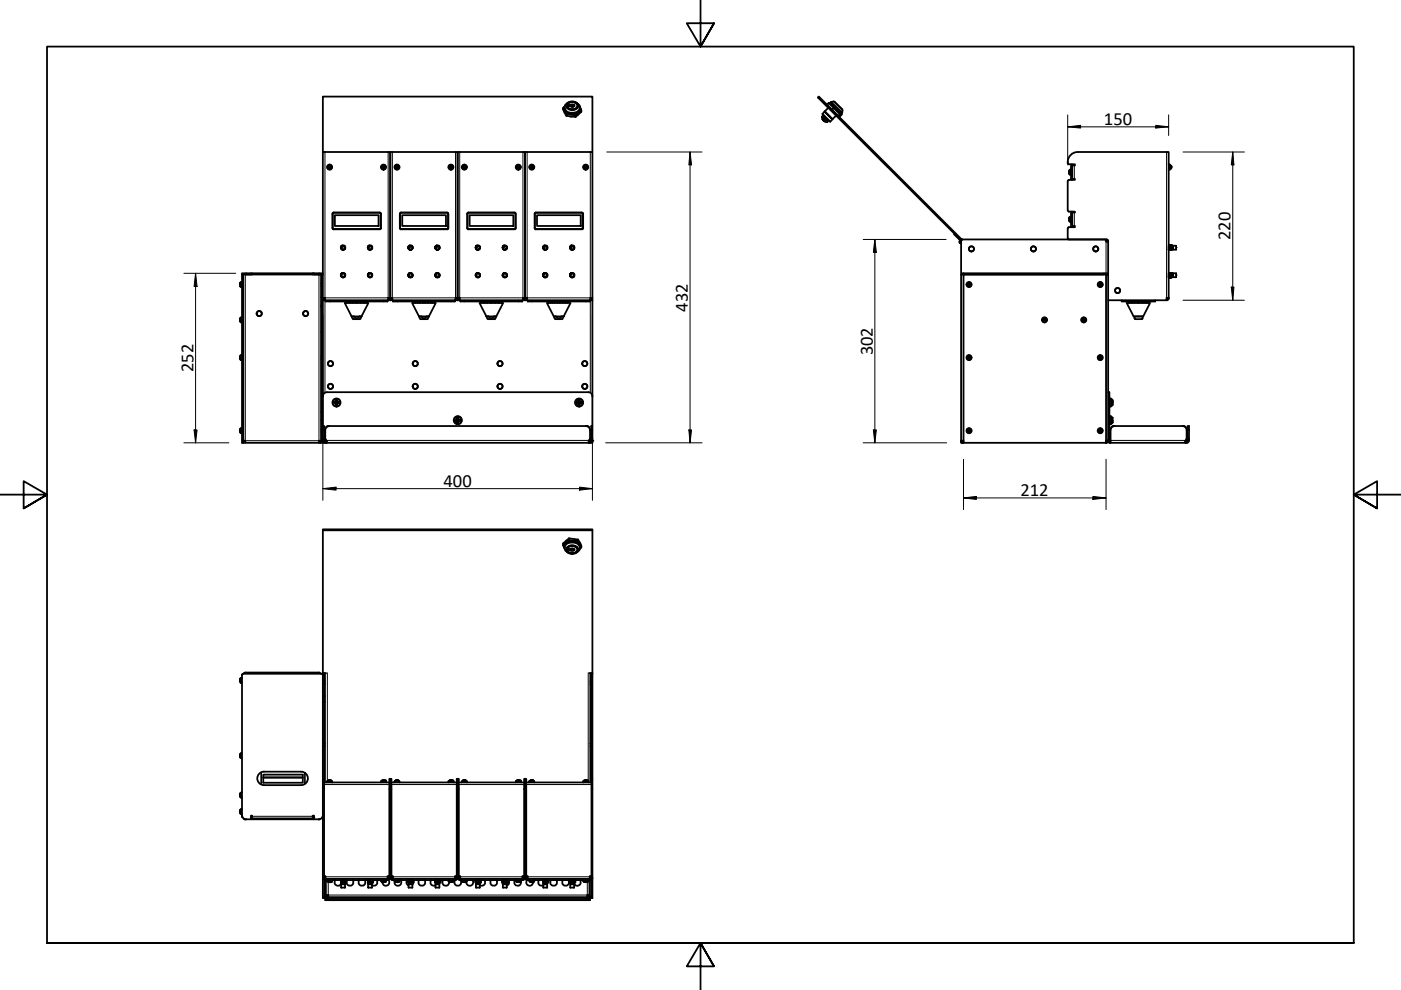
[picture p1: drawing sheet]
<svg xmlns="http://www.w3.org/2000/svg" width="297mm" height="210mm" viewBox="0 0 297 210" stroke-linecap="round" stroke-linejoin="round" font-family="sans-serif">
<defs><g id="words">
<g font-size="3.9">
<text x="234.1" y="26.5">150</text>
<text x="260.9" y="50.9" transform="rotate(-90 260.9 50.9)">220</text>
<text x="145.9" y="66.1" transform="rotate(-90 145.9 66.1)">432</text>
<text x="185" y="75.3" transform="rotate(-90 185 75.3)">302</text>
<text x="41" y="78.9" transform="rotate(-90 41 78.9)">252</text>
<text x="94" y="103.2">400</text>
<text x="216.3" y="105.2">212</text>
</g>
</g></defs>
<!-- layer: Visible (Hylo) -->
<g fill="none" stroke="#000" stroke-width=".38">
<path d="M68.5 32.2v61.7l.2-.1M68.5 32.2v-11.7h57.1v11.7M68.5 32.2h14.2v31M69.6 35.5h.2M69.6 35.3l.2 .1zM69.7 35.4v.1M69.7 35.5h.1M69.8 35.5v.1M69.8 35.1v.2M69.8 35.5v.2M69.9 35.5l.1 .2zM69.9 35.2v.2h.2"/>
<path d="M69.9 35.2l-.1 .1M69.9 35.7h-.1M70 35.5h.2M70 35.1v.2h.2M70 35.2h-.1M70.1 35.4l-.1 .1M70.2 35.3l-.1 .1M81 35.3l.3 .1zM81 35.5h.2M81.1 35.4v.1M81.2 35.5h.1M81.2 35.5l.1 .2"/>
<path d="M81.2 35.5l.1 .1M81.3 35.7h.1M81.3 35.1v.2M81.3 35.5l.1 .2zM81.3 35.2v.2h.2M81.4 35.2l-.1 .1M81.4 35.5h.3M81.4 35.1v.2h.3M81.4 35.2h-.1M81.5 35.4l-.1 .1M81.6 35.3l-.1 .1M83.9 35.5h.2"/>
<path d="M83.9 35.3l.2 .1zM84 35.4v.1M84 35.5h.1M84.1 35.5v.1M84.1 35.1v.2M84.1 35.5v.2M84.2 35.5l.1 .2zM84.2 35.2v.2h.2M84.2 35.2l.1-.1 .1 .3M84.2 35.2l-.1 .1M84.2 35.7h-.1M84.3 35.5h.2"/>
<path d="M84.4 35.4l-.1 .1M95.3 35.3l.3 .1zM95.3 35.5h.2M95.4 35.4v.1M95.4 35.5h.1M95.5 35.5l.1 .2M95.5 35.5l.1 .1M95.6 35.7h.1M95.6 35.1v.2M95.6 35.5l.1 .2zM95.6 35.2v.2h.2M95.6 35.2l.1-.1 .1 .3"/>
<path d="M95.6 35.2v.1M95.7 35.5h.2M95.8 35.4l-.1 .1M98.2 35.5h.2M98.2 35.3l.2 .1zM98.2 35.4v.1M98.3 35.5h.1M98.4 35.5v.1M98.4 35.1v.2M98.4 35.5v.2M98.5 35.5l.1 .2zM98.5 35.2v.2h.2"/>
<path d="M98.5 35.2v-.1l.2 .3M98.5 35.2l-.1 .1M98.5 35.7h-.1M98.6 35.5h.1M98.7 35.4l-.1 .1M109.6 35.3l.3 .1zM109.6 35.5h.2M109.7 35.4v.1M109.7 35.5h.1M109.8 35.5l.1 .2M109.8 35.5l.1 .1M109.8 35.7h.1"/>
<path d="M109.8 35.2l.1 .1M109.9 35.2v.1M109.9 35.1v.2M109.9 35.3l.2 .1M109.9 35.5v.1M109.9 35.5v.2M110 35.5h-.1M110 35.5h.2M110.1 35.4l-.1 .1M112.5 35.5h.2M112.5 35.3l.2 .1zM112.5 35.4v.1"/>
<path d="M112.6 35.5h.1M112.7 35.3l.1-.1v.2h.2M112.7 35.5v.1M112.7 35.1v.2M112.7 35.5v.2M112.8 35.1v.2l.2 .1M112.8 35.5v.2zM112.8 35.7h-.1M112.8 35.5h.1M112.8 35.5h.2M113 35.4l-.2 .1M119.4 22.9v.3l.7 1.3"/>
<path d="M119.7 22.8a1.33 1.33 0 0 0 1.8 1.3 1.24 1.24 0 0 0 1.4-1.3M119.7 22.6l-.3 .3 .3 .6v-.8M120.1 24.2l1.9 .2M120.1 24.2l-.4-.7a2.06 2.06 0 0 0 2.9 .3l-.6 .6M120.1 24.2v.3M120.2 22.5v.1M120.3 21.9a1.44 1.44 0 0 1 2.3 .6 1.39 1.39 0 0 1-1.3 .8 1.39 1.39 0 0 1-1.3-.8zM120.3 22.1a1.28 1.28 0 0 1 2.2 .4 1.26 1.26 0 0 1-1.2 .7 1.26 1.26 0 0 1-1.1-.7zM120.3 22.1a1.21 1.21 0 0 1 2.1 .3 1.19 1.19 0 0 1-1.1 .7 1.19 1.19 0 0 1-1.1-.7zM120.4 21.9a1.26 1.26 0 0 1 2.1 .6 1.18 1.18 0 0 1-1.2 .8 1.18 1.18 0 0 1-1.1-1zM120.4 22.4h.6v.1M120.5 21.8a1.12 1.12 0 0 0-.8 1.3 1.12 1.12 0 0 0 1.3 .8 1.33 1.33 0 0 0 1.4-.2 1.33 1.33 0 0 0 .4-1.4l-.6-.5"/>
<path d="M121 22.5h.7l-.4 .2zM121 22.3l.3 .1M121 22.3h-.6v.2h.6M121 22.3l.2-.2 .5 .2M121 22.4l-.3 .1M121.3 22.4v.2M121.6 22.3l-.1 .2-.2-.1M121.6 22.3h.2v.2h-.1M121.6 22.3v.2M121.7 24.1l.2 .1-.2-.1M122 24.4v.4M122.5 22.5v.1"/>
<path d="M122.9 22.7l.4 .6-.7 .5 .5-.7zM123.3 23.3v.4l-1.3 1.1-1.9-.3M123.9 35.3l.2 .1zM123.9 35.5h.2M124 35.4v.1M124 35.5h.1M124.1 35.5v.2M124.1 35.5v.1M124.1 35.7h.1M124.1 35.3l.1-.1v.1M124.1 35.1v.2M124.2 35.3l.2 .1"/>
<path d="M124.2 35.5v.1M124.2 35.1v.2M124.2 35.5v.2M124.3 35.5h-.1M124.3 35.5h.2M124.4 35.4l-.1 .1M173.4 20.7l.2-.2 30.4 30.3-.2 .2zM174.3 24.7v.1M174.3 24.7h.1M174.3 24.8l1.1 1.1M174.3 24.8l.1 .5M174.4 25.2l.3 .4"/>
<path d="M174.4 24.7v.2zM174.5 24.8l.7 .7M174.5 24.8l.3 .4M174.5 24.8l.1 .1M174.6 24.4l1.2 1.2M174.6 25.6h.1M174.7 25.6h-.1M174.7 25.6l.2 .2M174.7 25l.2 .3M174.7 25.6h.1M174.8 24.6l-.3 .2M174.8 23.7l1.7 1.5z"/>
<path d="M174.8 23.7l-.4 .5 1.6 1.6 .5-.5M174.9 24.7l-.3 .2M174.9 25.8l.5 .1M175 25.3l.1 .3v-.2M175.2 25.5h.1M175.2 25.5l.1 .1M175.4 22.1l2.4 2.4M175.4 22.1l.1 .2M175.4 25.7v.2M175.4 25.7v.1zM175.5 25.3l-.3 .2 .1 .1 .3-.2M175.6 22.8l-.7 .8"/>
<path d="M175.7 21.8l1.1 1.1M175.7 21.8l2.6 2.5M175.7 21.8l-.3 .3M176 22l.1 .1M176.2 21.6l.6-.1 1.8 1.8v.6M176.2 21.6l2.4 2.3M176.2 21.6l-.2 .2 2.3 2.4 .3-.3M176.3 22.1v.2M176.8 22.9l1.3 1.3M176.8 22.9l-.3 .3M176.9 21.6l1.7 1.6M177.3 24.5l-.8 .7"/>
<path d="M177.4 23.3l.1 .2-.2-.2M178 23.8l-.1 .1M178.1 24l.1 .1zM178.1 24.2l.2 .2-.3 .4-.2-.3M178.1 24.2l-.3 .3M178.2 24.1l-.1 .1M226.6 36.5v.1M226.6 36.5l.1 .3-.1-.2M226.6 36.5h.1M226.6 36.6l.3 .5M226.7 36.3l-.1 .2zM226.9 36l-.2 .4"/>
<path d="M226.9 35.9h.2M226.9 37.1h.2M227.1 34.8v3.3M227.3 37.9h.6v.2h-1.2l-.3 .3v6.1M227.3 34.8v3.3M228.5 32.2a1.99 1.99 0 0 0-2 2.6h1.4v.3h-.6M228.5 32.2h19.3v31h-.5v.5h-12.4M247.8 34.8h.2M247.9 34.9l.2 .1M248.1 35.9l-.3 .1M248.1 35l.1 .3v-.2M248.2 35.5l-.1 .4"/>
<path d="M248.2 35.5h.1M248.2 35.4v.1M248.2 35.1h.1M248.2 35.8h.1M51.1 59.8l-.2 .2M51.2 59.8h.1M53.2 57.9h-1.9v.3M53.5 57.9v.3M66.3 57.9v.3M66.5 57.9h-13.3v.3M66.5 57.9h2M66.5 57.9v.3"/>
<path d="M68.1 58.2v35.2h-.5v.5h.2v-.2h-.2M68.3 58.2v35.2l-.3 .3M68.5 58.2h-17.2v35.7h.3v-35.7v35.2h.4v.5h-.4v-.2h.4M70.5 45.3l.3-.2h9.7l.3 .2M70.5 45.4v2.9l.3 .3h9.8l.2-.3v-2.9M70.5 45.3v3.2l.2 .1M70.7 48.5h9.8M70.7 45.1h9.8M70.7 45.1l-.2 .2M71 45.6h9.3v2.3h-9.3zM72.7 52l-.2 .1M72.7 57.9h-.2"/>
<path d="M73 52.2a.46 .46 0 0 1-.1 .7 .46 .46 0 0 1-.6-.2 .46 .46 0 0 1 .2-.7 .5 .5 0 0 0-.2 .8 .5 .5 0 0 0 .8 0 .5 .5 0 0 0-.2-.8l-.4 .1-.1 .3M73 58a.44 .44 0 0 1 0 .7 .44 .44 0 0 1-.6-.1 .44 .44 0 0 1 .1-.7 .49 .49 0 0 0 0 .9 .49 .49 0 0 0 .8-.4 .49 .49 0 0 0-.7-.5l-.2 .3M78.4 52l-.2 .1M78.4 57.9h-.2M78.7 52.2a.46 .46 0 0 1 0 .7 .46 .46 0 0 1-.7-.2 .46 .46 0 0 1 .2-.7 .5 .5 0 0 0-.2 .8 .5 .5 0 0 0 .8 0 .5 .5 0 0 0-.2-.8l-.4 .1-.1 .3M78.7 58a.44 .44 0 0 1 0 .7 .44 .44 0 0 1-.6-.1 .44 .44 0 0 1 .1-.7 .49 .49 0 0 0 .1 .9 .49 .49 0 0 0 .7-.4 .49 .49 0 0 0-.6-.5l-.3 .3M80.5 45.1l.2 .2M80.7 45.3v3.2l-.2 .1M84.8 45.4v2.9l.3 .3M84.8 45.3v3.2l.2 .1h9.7M85 45.1h9.8l.2 .2M85 48.5h9.8"/>
<path d="M85 45.1l-.2 .2M85 45.1h9.7M85.1 45.1l-.3 .2M85.3 45.6h9.3v2.3h-9.3zM87 52l-.2 .1M87 57.9h-.2M87.3 52.2a.46 .46 0 0 1-.1 .7 .46 .46 0 0 1-.6-.2 .46 .46 0 0 1 .2-.7 .5 .5 0 0 0-.2 .8 .5 .5 0 0 0 .8 0 .5 .5 0 0 0-.2-.8l-.4 .1-.1 .3M87.3 58a.44 .44 0 0 1 0 .7 .44 .44 0 0 1-.6-.1 .44 .44 0 0 1 .1-.7 .49 .49 0 0 0 0 .9 .49 .49 0 0 0 .8-.4 .49 .49 0 0 0-.7-.5l-.2 .3M92.7 52l-.2 .1M92.7 57.9h-.2M93 52.2a.46 .46 0 0 1-.1 .7 .46 .46 0 0 1-.6-.2 .46 .46 0 0 1 .2-.7 .5 .5 0 0 0-.2 .8 .5 .5 0 0 0 .8 0 .5 .5 0 0 0-.2-.8l-.4 .1-.1 .3M93 58a.44 .44 0 0 1 0 .7 .44 .44 0 0 1-.6-.1 .44 .44 0 0 1 .1-.7 .49 .49 0 0 0 0 .9 .49 .49 0 0 0 .8-.4 .49 .49 0 0 0-.7-.5l-.2 .3"/>
<path d="M94.8 45.1l.3 .2M95 45.3v3.2l-.2 .1M95.1 45.4v2.9l-.3 .3M99.1 45.4v2.9l.1 .3h9.8M99.1 45.3v3.2l.2 .1M99.3 48.5h9.8M99.3 45.1h9.8M99.3 45.1l-.2 .2M99.6 45.6h9.2v2.3h-9.2zM101.3 52l-.2 .1M101.3 57.9h-.2M101.5 52.2a.45 .45 0 0 1 .1 .6 .45 .45 0 0 1-.7 0 .45 .45 0 0 1 .1-.6l.1-.2a.5 .5 0 0 0-.2 .8 .5 .5 0 0 0 .8 0 .5 .5 0 0 0-.2-.8l-.4 .1-.1 .3"/>
<path d="M101.5 58a.43 .43 0 0 1 0 .7 .43 .43 0 0 1-.6-.1 .43 .43 0 0 1 .2-.7 .49 .49 0 0 0 0 .9 .49 .49 0 0 0 .8-.4 .49 .49 0 0 0-.7-.5l-.2 .3M107 52l-.2 .1M107 57.9h-.2M107.3 52.2a.45 .45 0 0 1 0 .6 .45 .45 0 0 1-.7 0 .45 .45 0 0 1 .1-.6l.1-.2a.5 .5 0 0 0-.2 .8 .5 .5 0 0 0 .8 0 .5 .5 0 0 0-.2-.8l-.4 .1-.1 .3M107.3 58a.43 .43 0 0 1 0 .7 .43 .43 0 0 1-.7-.1 .43 .43 0 0 1 .2-.7 .49 .49 0 0 0 0 .9 .49 .49 0 0 0 .8-.4 .49 .49 0 0 0-.7-.5l-.2 .3M109 45.1h-9.7l-.2 .2M109.1 45.1l.2 .2M109.3 45.3v3.2l-.2 .1M109.3 45.4v2.9l-.2 .3M113.3 45.4v2.9l.3 .3M113.4 45.3v3.2l.2 .1h9.9l.1-.3v-2.9M113.5 45.1h9.9l.2 .2"/>
<path d="M113.5 48.5h9.9M113.6 45.1l-.2 .2M113.6 45.1h9.7l.3 .2M113.6 45.1l-.3 .2M113.9 45.6h9.2v2.3h-9.2zM115.6 52l-.2 .1M115.6 57.9h-.2M115.8 52.2a.45 .45 0 0 1 .1 .6 .45 .45 0 0 1-.7 0 .45 .45 0 0 1 .1-.6l.1-.2a.5 .5 0 0 0-.2 .8 .5 .5 0 0 0 .8 0 .5 .5 0 0 0-.2-.8l-.4 .1-.1 .3M115.8 58a.43 .43 0 0 1 0 .7 .43 .43 0 0 1-.6-.1 .43 .43 0 0 1 .2-.7 .49 .49 0 0 0 0 .9 .49 .49 0 0 0 .8-.4 .49 .49 0 0 0-.7-.5l-.2 .3M121.3 52l-.2 .1M121.3 57.9h-.2M121.5 52.2a.45 .45 0 0 1 .1 .6 .45 .45 0 0 1-.7 0 .45 .45 0 0 1 .1-.6l.1-.2a.5 .5 0 0 0-.2 .8 .5 .5 0 0 0 .8 0 .5 .5 0 0 0-.2-.8l-.4 .1-.1 .3"/>
<path d="M121.5 58a.43 .43 0 0 1 .1 .7 .43 .43 0 0 1-.7-.1 .43 .43 0 0 1 .2-.7 .49 .49 0 0 0 0 .9 .49 .49 0 0 0 .8-.4 .49 .49 0 0 0-.7-.5l-.2 .3M123.5 45.3v3.1M123.6 48.5l-.2 .1M202.4 49.6l-.1 .1 1.5 1.5M203.6 51v.2M203.6 51l-.2 .3v.2l.4 .1M203.6 51h.1M203.6 51.2v.2h.2M203.6 51.2h.1M203.8 51v7.2M203.8 51.2h.1M203.8 51.4h.1"/>
<path d="M203.8 51.2l-.3 .1 .1 .1h.2M203.9 50.8h30.8l.3 .3M204 58.2h-.2v35.2h.5M204.1 50.8l-.3 .3M204.3 58.2h30.2v35.7h-30.2zM226.4 44.6l.3 .3h1.2v.2h-.6M226.4 50.5l.3 .3M226.6 46.6l.1 .2M226.7 46.8l.2 .2M226.7 46.2l-.1 .4M226.7 46.5l-.1 .1M226.7 46.8h.1"/>
<path d="M226.7 46.2h.1M226.9 45.9l-.2 .3M226.9 45.9h.2M226.9 47.1h.2M227.1 44.9v3.3M227.3 47.9h.6v.3h-1.2l-.3 .1v2.2M227.3 44.9v3.3M234.2 50.8l.5 .4M234.5 58.2h.4v35.2h-.4M234.5 50.8v.4h.4M234.6 50.8l.4 .4M234.9 57.9h-30.9v.3h30.1"/>
<path d="M234.9 51.1v7.1M247.8 52.2l.1 .7M247.8 52.5v.4M247.8 52.7v.2M247.8 58.1l.1 .7M247.8 58.3v.4M247.8 58.6v.1M247.8 52.9h.1M247.8 52l.1 .7M247.8 57.9l.1 .7M247.8 52.9l.1 .1M247.8 52l.1 .1"/>
<path d="M247.8 52v.1M247.8 58.7l.1 .1M247.8 57.9h.1M247.9 52.9v.1M247.9 52.7v.3M247.9 52.1l.1 .8M247.9 58.8h.1M247.9 58.6v.2M247.9 57.9l.1 .8M247.9 52.7v.2M248 52v1M248 57.9v.9"/>
<path d="M248 52.9v.1M248 52l-.1 .1M248 52v.1M248 52.9l-.1 .1M248 58.7v.1M248 57.9h-.1M248 57.9h.1M248 58.7l-.1 .1M248 52.1l.1 .8M248 57.9l.1 .8M248.1 52l.1 1M248.1 57.9l.1 .9"/>
<path d="M248.1 52.9l.1 .1M248.1 52l-.1 .1M248.1 52l.1 .1M248.1 52.9l-.1 .1M248.1 58.7l.1 .1M248.1 57.9h-.1M248.1 57.9h.1M248.1 58.7l-.1 .1M248.2 52.1v.8M248.2 57.9v.8M248.2 52l.1 1M248.2 57.9l.1 .9"/>
<path d="M248.2 52.9l.1 .1M248.2 52v.1M248.2 52l.1 .1M248.2 52.9v.1M248.2 58.7l.1 .1M248.2 57.9h.1M248.2 58.7v.1M248.3 52.1v.8M248.3 57.9v.8M248.3 52l.1 .9M248.3 52l.1 .5M248.3 57.9h.1"/>
<path d="M248.3 57.9l.1 .9M248.3 57.9l.1 .4M248.3 52v.1M248.3 52.9h.1M248.3 52l.1 .1M248.3 52.9v.1M248.3 58.7l.1 .1M248.3 57.9l.2 .2M248.3 58.7v.1M248.4 52.1v.4M248.4 57.9v.4zM248.4 52.1l.1 .1"/>
<path d="M248.5 52.2v.6M248.5 58.1v.5M248.5 52.8l-.1 .1M248.5 52.8h.2M248.5 52.2h.2M248.5 58.6l-.1 .2M248.5 58.6h.2M248.5 58.1h.2M248.7 52.1h.7v.8h-.7zM248.7 57.9h.7v.9h-.7zM50.9 60.3h.1M50.9 60.4h.1"/>
<path d="M50.9 67.9l.2 .5M50.9 60.4v.2M50.9 76.1l.2 .3M50.9 60.6l.2 .3M50.9 76.1v.1M50.9 68.1h.1M50.9 60v.3M50.9 60v.2zM50.9 67.5v.4M50.9 60.3v.1M50.9 67.9h.1M50.9 60.6v.1"/>
<path d="M50.9 75.5h.1M50.9 60h.1M50.9 67.5h.1M51.1 75.3l-.2 .2v.6M51.1 67.3l-.2 .2M51.2 75.2h.1M51.2 76.4h.1M51.2 60.9h.1M51.2 67.3h.1M51.2 68.4h.1M68.1 64.9l.2 .4M68.1 60.6h.2"/>
<path d="M68.1 60h.2M68.1 76.1h.2M68.1 75.5h.2M68.1 70.3h.2M68.1 63h.2M68.1 64.7h.2M68.5 63.2h.4v.5h13.4v-.5h.9v.5h13.4v-.5h.9v.5h13.4v-.5h.9v.5h13.4v-.5h.4M68.7 63.2v.5h-.2M69 63.7v.2h13.2v-.2M73.8 63.9v.3M74.2 63.9v.3M74.5 67.1l.3 .6h1.6l.2-.6"/>
<path d="M74.5 67.1l-1.4-2.9h5l-1.5 2.9M74.5 67.1h2.1M74.7 63.9v.3M75.1 67.1a.62 .62 0 0 0 .5 .4 .62 .62 0 0 0 .6-.4M75.4 63.9v.3M75.8 63.9v.3M76.5 63.9v.3M77 63.9v.3M77.4 63.9v.3M82.5 63.2v.5h.2M83 63.2v.5h-.3M83.3 63.7v.2h13.2v-.2"/>
<path d="M88.1 63.9v.3M88.5 63.9v.3M88.8 67.1l.3 .6h1.6l.2-.6M88.8 67.1l-1.4-2.9h5l-1.5 2.9M88.8 67.1h2.1M89 63.9v.3M89.3 67.1a.62 .62 0 0 0 .6 .4 .62 .62 0 0 0 .6-.4M89.7 63.9v.3M90.1 63.9v.3M90.7 63.9v.3M91.3 63.9v.3M91.7 63.9v.3"/>
<path d="M96.8 63.2v.5h.2M97 63.2v-31h-14.3v31.5M97.3 63.2v.5h-.3M97.6 63.7v.2h13.1v-.2M102.4 63.9v.3M102.8 63.9v.3M103.1 67.1l.3 .6h1.6l.2-.6M103.1 67.1l-1.4-2.9h5l-1.5 2.9M103.1 67.1h2.1M103.3 63.9v.3M103.6 67.1a.67 .67 0 0 0 .6 .4 .67 .67 0 0 0 .6-.4M103.9 63.9v.3"/>
<path d="M104.4 63.9v.3M105 63.9v.3M105.6 63.9v.3M106 63.9v.3M111.1 63.2v.5h.2M111.3 63.2v-31h-14.3v31.5M111.6 63.2v.5h-.3M111.9 63.7v.2h13.1v-.2M116.6 63.9v.3M117.1 63.9v.3M117.4 67.1l.3 .6h1.6l.2-.6M117.4 67.1l-1.4-2.9h5l-1.5 2.9"/>
<path d="M117.4 67.1h2.1M117.6 63.9v.3M117.9 67.1a.67 .67 0 0 0 .6 .4 .67 .67 0 0 0 .6-.4M118.2 63.9v.3M118.7 63.9v.3M119.3 63.9v.3M119.9 63.9v.3M120.3 63.9v.3M125.4 63.2v.5h.2M125.6 63.2v-31h-14.3v31.5M125.6 63.2v27.1M205.2 60.2l.2 .1z"/>
<path d="M205.2 60.4h.2M205.2 75.8h.2M205.2 75.9h.2M205.2 60.3l.2 .1M205.4 60.4h.1M205.4 75.9v.2M205.4 75.8h-.2l.2 .1M205.4 75.9v.1M205.4 76h.1M205.4 75.6l.1 .1M205.4 60.4v.2zM205.4 75.7v.1"/>
<path d="M205.4 75.6v.1M205.4 60v.2M205.4 75.5v.2M205.5 60.2v.1M205.5 75.7l.2 .1M205.5 75.9v.1M205.5 75.7l.1 .1M205.5 75.5v.2M205.5 75.9v.2M205.5 60.1l-.1 .1M205.5 60.4v.2M205.5 60v.2z"/>
<path d="M205.5 60.4h.2zM205.5 60.4l-.1 .1M205.5 60.3l.2 .1M205.5 75.9h.1M205.5 60.3h.2M205.5 75.9h.2M205.7 75.8v.1M221.1 67.9l.3 .1M221.1 67.8h.3M221.2 67.9h.2v.1M221.2 67.9h.1M221.4 67.5v.3z"/>
<path d="M221.4 67.8l-.2 .1M221.4 67.6h.1M221.5 67.7l.2 .1M221.5 67.9h.2zM221.5 67.9l-.1 .1M221.5 67.7h.1M221.5 67.7l.1 .1M221.5 67.5v.2M221.5 67.9v.2M221.7 67.8v.1M229.5 67.8h.2M229.6 67.8v.1"/>
<path d="M229.6 67.8h.1M229.7 67.6h.1M229.7 67.7v.1M229.7 67.7h.1M229.7 67.5v.2M229.8 68l-.1-.1h-.2h.2v.2M230 67.9h-.2v.1M230 67.9l-.2 .1M230.1 67.8h-.2l-.1-.3v.3l.2 .1M233 60.4h.2M233 60.2l.2 .1zM233 75.8h.2"/>
<path d="M233 75.9h.2M233 75.8v.1M233.1 60.3l-.1 .1M233.1 75.8h.1M233.1 75.9h.1M233.1 60.4h.1M233.2 75.9v.2M233.2 75.9v.1M233.2 76h.1M233.2 75.7v.1M233.2 60.2v.1M233.2 60.4v.2l.1-.2"/>
<path d="M233.2 60v.2M233.2 60.4v.2M233.2 75.5v.2M233.3 75.9l.1 .2zM233.3 60.4v.2M233.3 75.6l-.1 .1M233.3 60.1l-.1 .1M233.4 60l-.1 .3zM233.4 60.4h-.1M233.4 60.4h.1M233.4 60.3l.1 .1M233.4 60.3h.2"/>
<path d="M233.4 75.9h.2M233.6 75.8h-.2v-.3l-.1 .3h.2l-.1 .1M237.8 63.7v.2h7.1v-.2M238.9 64.2h4.9l-1.4 2.9h-2.1zM239.5 63.9v.3M240 63.9v.3M240.5 67.1h1.8v.4l-.1 .2h-1.6zM240.5 63.9v.3M241.2 63.9v.3M241.6 63.9v.3M242.3 63.9v.3M242.8 63.9v.3"/>
<path d="M243.2 63.9v.3M247.6 63.2l-.2 .2M247.8 63.2l-.2 .4-.2 .1M50.9 91.6l.2 .3M50.9 91.6h.1M50.9 91v.6M50.9 91h.1M51.1 90.8l-.2 .2M51.2 90.7h.1M51.2 91.9h.1M52 93.9h15.6M67.8 93.9h.2"/>
<path d="M67.8 93.7h.2M68 93.7v.2M68.1 91.6h.2M68.1 91h.2M68.1 87.3h.2M68.1 89.1h.2M68.5 90.3h.3v3.1h-.3v.1l.3 .4h.2M68.5 93.4l-.3 .5h-.2M68.8 93.4h.2v.2zM68.8 93.4h.2M68.9 93.5v.2M69 93.6v.3"/>
<path d="M69 93.9h56.1M69 93.6h.2M69 93l.1 .2M69 93.2l.1 .2M69.1 93.3v.3M69.2 93.4l.1 .5-.1-.3M69.3 93.6h-.1M69.6 90.3l-.5 .4M69.8 90.3a.86 .86 0 0 0-.8 .9v1.8M70.9 85.4h.1a.22 .22 0 0 1 .3 .1 .22 .22 0 0 1-.1 .3v-.4zM71 85.3v.1M71.2 84.9v.1a.21 .21 0 0 1-.1 .3 .21 .21 0 0 1-.2-.1l.3 .1z"/>
<path d="M71.2 85.7h.2M71.2 85h.2M71.4 85.4h.4h-.4v.4zM71.4 84.9v.4l.4-.1-.2 .1a.21 .21 0 0 1-.2-.1 .21 .21 0 0 1 0-.3zM71.7 85.3v.1M96.7 89.2l-.1 .1 .4-.1-.1 .4 .1-.2M96.7 89.2h.3v.2M96.7 89v.2M97 88.8l-.1-.2 .1 .4-.4-.1 .1 .1M97 88.8l-.1 .3-.2-.1M97 89.4h.2M97 88.8h.2"/>
<path d="M97.2 88.8v-.2v.4l.3-.1-.2 .1M97.2 88.8v.3l.1-.1M97.3 89.2l.2 .1-.3-.1v.4v-.2M97.3 89.2h-.2l.1 .2M97.4 89v.2M122.2 85.4h.2a.16 .16 0 0 1 .3 0 .16 .16 0 0 1 0 .2l-.1 .2 .1-.3zM122.4 85.3v.1M122.7 85l-.1-.1v.4l-.4-.1 .2 .1M122.7 85a.18 .18 0 0 1 0 .3 .18 .18 0 0 1-.3 0M122.7 85.7h.2M122.7 85h.2M122.8 85.4h.5h-.4v.4z"/>
<path d="M122.9 84.9v.4l.4-.1-.2 .1a.21 .21 0 0 1-.3-.1 .21 .21 0 0 1 .1-.3zM123.1 85.3v.1M124.2 90.3a.86 .86 0 0 1 .9 .9v1.8M124.5 90.3l.5 .4M124.5 90.3l-54.9 .1M124.5 90.3v.1M124.7 83.2a.86 .86 0 0 1 .9 .8M124.8 83.2h-55.5a.86 .86 0 0 0-.8 .8M124.8 93.6h.1M124.9 93.4l-.1 .5 .1-.3M124.9 93.6h.2M125 93.3v.3"/>
<path d="M125 93.2l-.1 .2M125.1 93.6v.3M125.1 93.4h.2v.2h-.2zM125.1 93.4h.2M125.1 93l-.1 .2M125.2 93.5l-.1 .2M125.3 90.3h.3v3.1h-.3zM125.4 93.8l.2 .1v-.5a.45 .45 0 0 1-.5 .5M203.8 93.5l.2 .4 .2 .1M203.8 93.6l.3 .3M203.8 93.4v.5h.3M204 93.5l.2 .2v-.3l.1 .2"/>
<path d="M204.1 93.9h.2M205.2 91.3h.2M205.2 91.3v.1M205.4 91.3v.3M205.4 91.3v.2M205.4 91.5h.1M205.4 91.1l.1 .1M205.4 91.2l-.2 .1M205.4 91.1v.1M205.4 91v.2M205.5 91.2h.2zM205.5 91.4v.1"/>
<path d="M205.5 91v.2M205.5 91.4v.2M205.5 91.3v.1M205.5 91.3h.1M205.5 91.3h.2M205.7 91.3v.1M233 91.2l.2 .1zM233 91.3h.2M233 91.3v.1M233.1 91.3h.1M233.2 91.3v.3M233.2 91.3v.2"/>
<path d="M233.2 91.5h.1M233.2 91v.2M233.3 91.3l.1 .3zM233.3 91.1l-.1 .1M233.4 91l-.1 .3h.2M233.4 91.3h.1M233.4 91v.2h.2M233.4 91.3h.2M233.5 91.3v.1M233.6 91.2l-.1 .1M234.7 93.5l-.2 .1M234.9 93.4l.3 .5 .2 .1"/>
<path d="M234.9 83.2h.3v10.2M234.9 93.4h.3M235 93.5l-.3 .4-.2 .1M235.2 84.5l.5 .1M235.2 88.2l.5 .2M235.2 93.4l.2 .2M235.7 86.1l-.5 .1M235.7 89.8l-.5 .2M235.7 84.6l.1 .2M235.7 88.4l.1 .2M235.8 84.8l.1 .5-.1-.1v.2M235.8 88.6h.1"/>
<path d="M235.8 85.8h.1M235.8 85.4h.1l-.1 .4M235.8 88.6l.1 .4-.1-.1v.4l.1-.1-.1 .4M235.8 85.4h.1M235.8 85.3h.1M235.8 89.2h.1M235.8 89h.1M235.8 85.9l-.1 .2M235.8 89.6l-.1 .2M236.1 90.3l-.5 .4M236.3 90.3l-.3 .1M236.3 90.3h14.7"/>
<path d="M236.3 90.3a.86 .86 0 0 0-.8 .9v2.7h15.8v-.5M250.7 90.3a.86 .86 0 0 1 .9 .9v1.8M251 90.3v.1M251 90.3l.4 .4M251.3 93.6h.1M251.5 93.3v.3M251.5 93.2l-.1 .2M251.6 93.6v.3M251.6 93.6h-.3v.3h.3M251.6 93l-.1 .2M251.8 90.3h.3v3.1h-.3zM251.8 93.4l-.2 .2"/>
<path d="M252.1 93.4l-.3 .5h-.2M68.5 112.4v78h.3v-3.9M68.5 112.2h57.1v.2h-57.1zM119.7 116.2a1.33 1.33 0 0 1 1.8-1.4 1.24 1.24 0 0 1 1.4 1.4M120.2 116.4v.1M120.3 116a1.46 1.46 0 0 1 2.3 .5 1.36 1.36 0 0 1-1.3 1 1.36 1.36 0 0 1-1.3-1zM120.4 116a1.26 1.26 0 0 1 2.1 .6 1.29 1.29 0 0 1-1.2 .7 1.29 1.29 0 0 1-1.2-.7zM120.4 116a1.28 1.28 0 0 1 2.1 .6 1.3 1.3 0 0 1-2.3 .1zM120.5 117.2a1.12 1.12 0 0 1-.8-1.4 1.12 1.12 0 0 1 1.3-.8 1.33 1.33 0 0 1 1.4 .3 1.33 1.33 0 0 1 .4 1.4l-.6 .5M120.5 116a1.26 1.26 0 0 1 1.9 .6 1.19 1.19 0 0 1-1.1 .7 1.19 1.19 0 0 1-1.1-.7zM120.6 114.1l-1.2 1.1v.4M120.6 114.5l-1.2 1.1"/>
<path d="M120.6 114.5l1 .2a1.65 1.65 0 0 0-2 1.2l.1 .3-.3-.6M120.6 114.1l2 .3M120.6 114.1v.4M120.7 116.4v.2h-.3M120.8 114.8h.2zM121 116.4h.8v.3h-.1M121 116.4h-.6v.3h.6M121 116.4l.3-.2 .4 .2M121 116.6v.1M121 116.4v.2M121.3 116.6l-.2-.1-.1 .1M121.3 116.6l.4 .1-.2 .1-.5-.1"/>
<path d="M121.3 116.4v.2M121.6 114.7h1l.3 .7-.5-.5zM122.5 116.4v.1M122.6 114.4l.5 1 .2 .6M122.6 114.4v.3M122.9 116.2l.2-.3-.2-.5 .4 .6-.4 .4M125.6 112.4v52.7M50.9 144.3h.1M50.9 144.3v.3M50.9 144.2v.1M50.9 144.6l.2 .2M50.9 143.9v.3z"/>
<path d="M50.9 144.5h.1M50.9 143.9v.1M50.9 159.9v.1M51.1 143.7l-.2 .3M51.1 159.7l-.2 .4v.5M51.2 143.7h.1M51.2 144.8h.1M51.2 159.7h.1M51.3 143v.1M51.3 143.1v30.2h.1M51.6 142.8l-.3 .3M52 142.6h15.6"/>
<path d="M52 142.6l-.4 .2h16.6M67.6 142.6l.4 .2M68.2 142.8l.3 .3M68.7 147.5h.2M68.7 148.8h.2M68.7 144.4h.2M68.7 145h.2M68.7 157.6h.2M68.7 158.2h.2M68.9 142.7v23.2M69.2 142.7h-.5v22.4M124.9 142.7h.5v22.4"/>
<path d="M125.2 142.7v23.2M125.2 144.4h.2M125.2 145h.2M125.2 157.6h.2M125.2 158.2h.2M50.9 172.1l.1 .5M50.9 172.1h.1M50.9 172v.1M50.9 160.5l.1 .2M50.9 168.9l.1 .2M50.9 160.5h.1M50.9 168.9h.1"/>
<path d="M50.9 168.2v.7M50.9 172.4h.1M50.9 171.8v.2zM50.9 168.3h.1M51 172.6h.1M51 160.7l.1 .1M51 169.1h.1M51.1 171.5l-.2 .3M51.1 168.1l-.2 .2M51.2 171.5h.1M51.2 172.6h.1M51.2 160.8h.1"/>
<path d="M51.2 168h.1M51.2 169.1h.1M51.3 172.9a.86 .86 0 0 0 .9 .8M51.6 173.6l.4 .2M53.2 173.7h14.4M53.3 172.9v.6M53.5 173.5v-.6h-.3v.8h-1.2M55.8 164.2h8.4v1.8h-8.4zM55.8 164.8h8.4M55.8 164.9h8.4M55.9 166.5h7.9M55.9 163.6h7.9"/>
<path d="M56 163.6a1.43 1.43 0 0 0-1.5 1.4 1.43 1.43 0 0 0 1.5 1.5M63.8 163.6a1.43 1.43 0 0 1 1.5 1.4 1.43 1.43 0 0 1-1.5 1.5M66.3 173.5v-.6h.2v.8M66.5 172.9v.6h-13.3M67.6 173.8h.1M68.3 173.3h.2M68.5 172.9a.86 .86 0 0 1-.9 .8M68.5 165.1h.2v21.1M68.7 165.9h13.8M69.3 165.7v.2M69.7 165.5h.1M69.8 165.5l-.5 .2"/>
<path d="M69.8 165.5h.2M69.8 165.5h.1M69.8 165.5h-.1M69.9 165.5h.1M70 165.5l.4 .2M70.4 165.7v.2M80.8 165.7v.2M81 165.5l-.2 .2M81.1 165.5h-.1M81.3 165.5h-.3M81.3 165.5h.1M81.4 165.5h.1"/>
<path d="M81.4 165.5h.3M81.6 165.5l.3 .2M81.9 165.7v.2M82.7 167.3v-2.2h-.2v21.1M83 165.9h13.8M83.6 165.7v.2M83.9 165.5h.2M84.1 165.5l-.5 .2M84.1 165.5h.2M84.1 165.5h.1M84.1 165.5h-.2M84.2 165.5h.1"/>
<path d="M84.3 165.5l.4 .2M84.7 165.7v.2M95.1 165.7v.2M95.3 165.5l-.2 .2M95.3 165.5h.1M95.6 165.5h-.3M95.6 165.5h.1M95.7 165.5h.1M95.7 165.5h.2M95.9 165.5l.2 .2M95.9 165.5h.1M96.2 165.7v.2"/>
<path d="M97 167.3v-2.2h-.2v21.1M97.3 165.9h13.8M97.9 165.7v.2M98.2 165.5h.2M98.4 165.5l-.5 .2M98.4 165.5h.2M98.4 165.5h.1M98.4 165.5h-.2M98.5 165.5h.1M98.6 165.5l.4 .2M99 165.7v.2M109.3 165.7v.2"/>
<path d="M109.6 165.5l-.3 .2M109.6 165.5h.1M109.9 165.5h-.3M109.9 165.5h.1M110 165.5h.1M110 165.5h.2M110.2 165.5l.2 .2M110.5 165.7v.2M111.3 167.3v-2.2h-.2v21.1M111.6 165.9h13.8M112.1 165.7v.2M112.5 165.5h.2"/>
<path d="M112.6 165.5l-.4 .2M112.7 165.5h.2M112.7 165.5h.1M112.7 165.5h-.2M112.8 165.5h.1M112.8 165.5l.5 .2M113.3 165.7v.2M123.6 165.7v.2M123.9 165.5l-.3 .2M123.9 165.5h.1M124.1 165.5h-.2M124.1 165.5h.1"/>
<path d="M124.1 165.5h.2M124.3 165.5h.1M124.3 165.5h.2M124.5 165.5l.1 .1M124.6 165.6l.1 .1M124.8 165.7v.2M68.5 186.1v.3l.4 .2h13.4M68.7 185.8h.3v.5M68.7 186.1l.2 .2M68.8 190.1l.2 .1h-.2M68.8 185.8v.5M68.9 185.8v.5"/>
<path d="M68.9 190.2l.2 .2M69 190.6h56.1v.3h-56.1zM69.1 186.6v3.2h.5v.4h-.5v-.2h.5M69.2 190.6v-.3l.1 .3M69.3 186.6v.1M69.3 186.8l.2 .2h.3M69.6 187h.1M69.6 190.2h54.9M69.8 187h.1M70 187h.2zM70.4 186.8l-.2 .2M70.5 186.6v.1"/>
<path d="M71.1 186.6a.73 .73 0 0 0 .2 1.1 .73 .73 0 0 0 1.1-.5M72.2 186.6l.1 .2M72.3 187.2h.2M72.3 186.7h.9M72.3 187.2l.2 .1M72.3 186.7h.1M72.3 186.8l.1 .1M72.3 186.9l.1 .1M72.3 187l.1 .1M72.3 187.5h.9v.7h-.9zM72.4 187h.1M72.4 187.1h.1"/>
<path d="M72.4 187.2h.8zM72.4 186.7l-.1 .1M72.4 186.9h-.1M72.4 187h-.1M72.4 187.1l-.1 .1M72.5 186.6l-.2 .1M72.5 187.3h.5M72.5 187.3v.2M72.5 187.2h.2M72.7 187.2h-.3M73 187.3v.2M73.2 186.7h-.8"/>
<path d="M73.2 186.8l-.8 .1M73.2 186.9l-.8 .1M73.2 187l-.8 .1M73.2 186.7h.1M73.2 186.8v.1M73.2 186.9v.1M73.2 187v.1M73.2 186.7l-.9 .1M73.2 186.9h-.9M73.2 187h-.9M73.2 187.1l-.7 .1M73.2 187.1l-.5 .1"/>
<path d="M73.2 186.7v.1M73.2 186.9h.1M73.2 187h.1M73.2 187.1l-.2 .2M73.7 186.6a.73 .73 0 0 0 0 1 .73 .73 0 0 0 1 0 .73 .73 0 0 0 0-1M76.2 186.6a.73 .73 0 0 0 0 1 .73 .73 0 0 0 1 0 .73 .73 0 0 0 .1-1M78 187.2h.2M78 186.7h.9M78 187.2l.2 .1M78 186.7h.1M78 186.8l.1 .1M78 186.9l.1 .1"/>
<path d="M78 187l.1 .1M78 187.5h.9v.7h-.9zM78.1 187.2h.8zM78.1 186.7l-.1 .1M78.1 186.9h-.1M78.1 187h-.1M78.1 187.1l-.1 .1M78.2 186.6l-.2 .1M78.2 187.3h.5M78.2 187.3v.2M78.2 187.2h.2M78.4 187.2h-.3"/>
<path d="M78.7 187.3v.2M78.9 186.7h-.8M78.9 186.8l-.8 .1M78.9 186.9l-.8 .1M78.9 187l-.8 .1M78.9 186.7h.1M78.9 186.8v.1M78.9 186.9v.1M78.9 187v.1M78.9 186.7l-.9 .1M78.9 186.9h-.9M78.9 187h-.9"/>
<path d="M78.9 187.1l-.7 .1M78.9 187.1l-.5 .1M78.9 187.1l-.2 .2M78.9 186.7v.1M78.9 186.9h.1M78.9 187h.1M79.8 186.6a.73 .73 0 0 1 0 1 .73 .73 0 0 1-.9 .1M80.8 186.6v.1M80.8 186.8l.2 .2M81 187h.1M81 187h.4M81.3 187h.1"/>
<path d="M81.6 187h.1M81.7 187h-.3M81.9 186.8l-.3 .2M81.9 186.6v.1M82.3 186.6l.4-.2v-.3l.1 .3 .4 .2M82.3 185.8v.5h-13.4M82.4 186.6a.73 .73 0 0 1-.4 1.2 .73 .73 0 0 1-.9-.8M82.5 186.1l-.2 .2M82.5 185.8h-.3v.5M82.7 186.2v-21.1h.3v21.1M83 185.8h.3v.5M83 186.1l.2 .2"/>
<path d="M83.2 185.8v.5h13.4M83.6 186.6v.1M83.6 186.8l.3 .2M83.8 187h.1M83.9 187h.2M84.1 187h.1M84.5 187h-.2h.2M84.5 187h.1M84.7 186.8l-.2 .2M84.8 186.6v.1M84.9 186.6a.73 .73 0 0 1-.4 1.2 .73 .73 0 0 1-.8-.9M86.4 186.6l-.2 .7 .4 .5"/>
<path d="M86.6 187.2h.2M86.6 186.7h.8M86.6 187.2l.1 .1M86.6 186.7h.1M86.6 186.8l.1 .1M86.6 186.9l.1 .1M86.6 187l.1 .1M86.6 187.5h.8v.7h-.8zM86.7 187.2h.7zM86.7 186.7l-.1 .1M86.7 186.9h-.1M86.7 187h-.1"/>
<path d="M86.7 187.1l-.1 .1M86.7 186.6l-.1 .1M86.7 187.3h.6M86.7 187.3v.2M86.8 187.2h.2M87 187.2h-.3M87.3 187.3v.2M87.4 186.7h-.7M87.4 186.8l-.7 .1M87.4 186.9l-.7 .1M87.4 187l-.7 .1M87.4 186.7h.1"/>
<path d="M87.4 186.8l.1 .1M87.4 186.9l.1 .1M87.4 187l.1 .1M87.5 186.6v.1M87.5 186.7l-.9 .1M87.5 186.9h-.9M87.5 187h-.9M87.5 187.1l-.7 .1M87.5 187.1l-.5 .1M87.5 186.7l-.1 .1M87.5 186.9h-.1M87.5 187h-.1"/>
<path d="M87.5 187.1l-.2 .2M87.5 186.7v.8M88.9 186.6a.73 .73 0 0 0 0 1 .73 .73 0 0 0 1 0 .73 .73 0 0 0 .1-1M91.4 186.6a.73 .73 0 0 0 0 .9 .73 .73 0 0 0 1 .2M92.3 187.2h.2M92.3 186.7h.9M92.3 187.2l.2 .1M92.3 186.7h.1M92.3 186.8l.1 .1M92.3 186.9l.1 .1M92.3 187l.1 .1M92.3 187.5h.9v.7h-.9z"/>
<path d="M92.4 187.2h.8zM92.4 186.7l-.1 .1M92.4 186.9h-.1M92.4 187h-.1M92.4 187.1l-.1 .1M92.5 186.6l-.2 .1M92.5 187.3h.5M92.5 187.3v.2M92.5 187.2h.2M92.7 187.2h-.3M93 187.3v.2M93.2 186.7h-.8"/>
<path d="M93.2 186.8l-.8 .1M93.2 186.9l-.8 .1M93.2 187l-.8 .1M93.2 186.7h.1M93.2 186.8v.1M93.2 186.9v.1M93.2 187v.1M93.2 186.7l-.9 .1M93.2 186.9h-.9M93.2 187h-.9M93.2 187.1l-.7 .1M93.2 187.1l-.5 .1"/>
<path d="M93.2 186.7v.1M93.2 186.9h.1M93.2 187h.1M93.2 187.1l-.2 .2M94 186.6a.73 .73 0 0 0 .3 1.2 .73 .73 0 0 0 .9-.9M95.1 186.6v.1M95.1 186.8l.2 .2M95.1 186.6h.1M95.3 187h.1M95.3 187h.4M95.6 187h.1M95.9 187h.1"/>
<path d="M96.1 186.8l-.4 .2M96.2 186.6v.1M96.5 186.6a.73 .73 0 0 0 .1 1 .73 .73 0 0 0 1 0 .73 .73 0 0 0 0-1M96.6 185.8v.5M96.8 186.1l-.2 .2M96.8 185.8h-.3v.5M97 186.3h.1M97 186.2v-21.1h.3v21.1M97.3 185.8h.3v.5M97.3 186.1l.2 .2M97.5 185.8v.5h13.4v-.5M97.5 186.6h13.4"/>
<path d="M97.5 186.6l-.4-.2-.1-.3v.3l-.4 .2h-13.4M97.9 186.6v.1M97.9 186.8l.2 .2M98.1 187h.1M98.2 187h.2M98.4 187h.1M98.4 187h.2M98.7 187h-.1h.1M98.8 187h.1M99 186.8l-.2 .2M99.1 186.6h-.1M99.1 186.6v.1"/>
<path d="M100.1 186.6a.73 .73 0 0 1-.3 1.2 .73 .73 0 0 1-.9-.9M100.8 187.2h.3M100.8 186.7h.9M100.8 187.2l.2 .1M100.8 186.7h.2M100.8 186.8l.2 .1M100.8 186.9l.2 .1M100.8 187l.2 .1M100.9 187.5h.8v.7h-.8zM101 187.2h.7zM101 186.7l-.2 .1M101 186.9h-.2"/>
<path d="M101 187h-.2M101 187.1l-.2 .1M101 186.6l-.2 .1M101 187.3h.6M101 187.3v.2M101.1 187.2h.2M101.3 187.2h-.3M101.6 187.3v.2M101.7 186.7h-.7M101.7 186.8l-.7 .1M101.7 186.9l-.7 .1M101.7 187l-.7 .1"/>
<path d="M101.7 186.7h.1M101.7 186.8l.1 .1M101.7 186.9l.1 .1M101.7 187l.1 .1M101.8 186.7l-1 .1M101.8 186.9h-1M101.8 187h-1M101.8 187.1l-.7 .1M101.8 187.1l-.5 .1M101.8 186.7l-.1 .1M101.8 186.9h-.1M101.8 187h-.1"/>
<path d="M101.8 187.1l-.2 .2M102.7 186.6a.73 .73 0 0 1 0 .9 .73 .73 0 0 1-1 .2M104.1 186.6a.73 .73 0 0 0 .1 1 .73 .73 0 0 0 1 0 .73 .73 0 0 0 0-1M106.6 187.2h.2M106.6 186.7h.8M106.6 187.2l.1 .1M106.6 186.7h.1M106.6 186.8l.1 .1M106.6 186.9l.1 .1M106.6 187l.1 .1M106.6 186.7l-.1 .3 .1 .5M106.6 187.5h.8v.7h-.8z"/>
<path d="M106.7 186.6h.1M106.7 187.2h.7zM106.7 186.7l-.1 .1M106.7 186.9h-.1M106.7 187h-.1M106.7 187.1l-.1 .1M106.7 186.6l-.1 .1M106.7 187.3h.6M106.7 187.3v.2M106.8 187.2h.2M107 187.2h-.3M107.3 187.3v.2"/>
<path d="M107.4 186.7h-.7M107.4 186.8l-.7 .1M107.4 186.9l-.7 .1M107.4 187l-.7 .1M107.4 186.7h.1M107.4 186.8l.1 .1M107.4 186.9l.1 .1M107.4 187l.1 .1M107.5 186.7l-.9 .1M107.5 186.9h-.9M107.5 187h-.9M107.5 187.1l-.7 .1"/>
<path d="M107.5 187.1l-.5 .1M107.5 186.7l-.1 .1M107.5 186.9h-.1M107.5 187h-.1M107.5 187.1l-.2 .2M107.8 186.6l.1 .7-.4 .5M109.2 186.6a.73 .73 0 0 0 .4 1.2 .73 .73 0 0 0 .9-.9M109.3 186.6v.1M109.3 186.8l.3 .2M109.6 187h.1M109.6 187h.6M110.2 187h.1"/>
<path d="M110.4 186.8l-.2 .2M110.5 186.6v.1M110.8 186.6l.5-.2v-.3l.1 .3 .4 .2M111.1 186.1l-.3 .2M111.1 185.8h-.4v.5M111.3 186.2v-21.1h.3v21.1M111.6 185.8h.3v.5M111.6 186.1l.2 .2M111.8 185.8v.5h13.4M112.2 186.6v.1M112.2 186.8l.2 .2M112.4 187h.1"/>
<path d="M112.5 187h.2M112.7 187h.1M113 187h-.2h.2M113.1 187h.1M113.3 186.8l-.2 .2M113.3 186.6v.1M114.3 186.6a.73 .73 0 0 0 0 1 .73 .73 0 0 0 .9 .1M115.1 187.2h.3M115.1 186.7h.9M115.1 187.2l.2 .1M115.1 186.7h.2M115.1 186.8l.2 .1"/>
<path d="M115.1 186.9l.2 .1M115.1 187l.2 .1M115.2 187.5h.8v.7h-.8zM115.3 187.2h.7zM115.3 186.7l-.2 .1M115.3 186.9h-.2M115.3 187h-.2M115.3 187.1l-.2 .1M115.3 186.6l-.2 .1M115.3 187.3h.6M115.3 187.3v.2M115.4 187.2h.2"/>
<path d="M115.6 187.2h-.3M115.9 187.3v.2M116 186.7h-.7M116 186.8l-.7 .1M116 186.9l-.7 .1M116 187l-.7 .1M116 186.7h.1M116 186.8l.1 .1M116 186.9l.1 .1M116 187l.1 .1M116.1 186.7l-1 .1M116.1 186.9h-1"/>
<path d="M116.1 187h-1M116.1 187.1l-.7 .1M116.1 187.1l-.5 .1M116.1 186.7l-.1 .1M116.1 186.9h-.1M116.1 187h-.1M116.1 187.1l-.2 .2M116.8 186.6a.73 .73 0 0 0 .1 1 .73 .73 0 0 0 1 0 .73 .73 0 0 0 0-1M119.4 186.6a.73 .73 0 0 0 0 1 .73 .73 0 0 0 1 0 .73 .73 0 0 0 .1-1M120.8 187.2h.3M120.8 186.7h.9M120.8 187.2l.2 .1"/>
<path d="M120.8 186.7h.2M120.8 186.8l.2 .1M120.8 186.9l.2 .1M120.8 187l.2 .1M120.9 187.5h.8v.7h-.8zM121 187.2h.7zM121 186.7l-.2 .1M121 186.9h-.2M121 187h-.2M121 187.1l-.2 .1M121 186.6l-.2 .1M121 187.3v.2"/>
<path d="M121 187.3h.6M121.1 187.2h.2M121.3 187.2h-.3M121.6 187.3v.2M121.7 187v.1M121.7 186.9h.1M121.7 186.7h-.7M121.7 186.8l-.7 .1M121.7 186.9l-.7 .1M121.7 187l-.7 .1M121.7 186.7h.1M121.7 186.8l.1 .1"/>
<path d="M121.7 186.9l.1 .1M121.7 187l.1 .1M121.8 186.7l-1 .1M121.8 186.9h-1M121.8 187h-1M121.8 187.1l-.7 .1M121.8 187.1l-.5 .1M121.8 187.1l-.2 .2M121.8 186.7l-.1 .1M121.8 186.9h-.1M121.8 187h-.1M121.8 186.6l-.1 .2"/>
<path d="M122.9 186.6a.73 .73 0 0 1-.2 1.1 .73 .73 0 0 1-1-.5M123.6 186.6v.1M123.6 186.8l.3 .2M123.8 187h.1M123.9 187h.6M124.5 187h.1M124.5 190h.5v.2h-.5M124.6 186.9l-.1 .1M124.7 186.8l-.1 .1M124.8 186.6v.1M124.8 190.6l.1-.3-.1 .2 .1 .1M125 186.6v3.2h-.5v.4"/>
<path d="M125.1 190.2l-.2 .2M125.2 185.8v.5M125.3 190.1l-.2 .1h.2M125.3 186.1l-.2 .2M125.3 185.8v.5M125.4 186.2v-21.1h.2v25.3h-.3v-3.9M125.4 185.8h-.4v.5M125.6 186.1l-.1 .3-.3 .2h-13.4a.73 .73 0 0 0 .3 1.2 .73 .73 0 0 0 .9-.8"/>
<circle cx="69.9" cy="35.4" r=".54"/>
<circle cx="81.3" cy="35.4" r=".54"/>
<circle cx="84.2" cy="35.4" r=".54"/>
<circle cx="95.6" cy="35.4" r=".54"/>
<circle cx="98.5" cy="35.4" r=".54"/>
<circle cx="109.9" cy="35.4" r=".54"/>
<circle cx="112.7" cy="35.4" r=".54"/>
<circle cx="124.2" cy="35.4" r=".54"/>
<circle cx="72.7" cy="52.5" r=".41"/>
<circle cx="72.7" cy="58.4" r=".41"/>
<circle cx="78.5" cy="58.4" r=".41"/>
<circle cx="78.5" cy="52.5" r=".41"/>
<circle cx="87" cy="52.5" r=".41"/>
<circle cx="87" cy="58.4" r=".41"/>
<circle cx="92.7" cy="58.4" r=".41"/>
<circle cx="92.7" cy="52.5" r=".41"/>
<circle cx="101.3" cy="52.5" r=".41"/>
<circle cx="101.3" cy="58.4" r=".41"/>
<circle cx="107" cy="58.4" r=".41"/>
<circle cx="107" cy="52.5" r=".41"/>
<circle cx="115.6" cy="52.5" r=".41"/>
<circle cx="115.6" cy="58.4" r=".41"/>
<circle cx="121.3" cy="52.5" r=".41"/>
<circle cx="121.3" cy="58.4" r=".41"/>
<circle cx="206" cy="52.8" r=".54"/>
<circle cx="219.1" cy="52.8" r=".54"/>
<circle cx="232.3" cy="52.8" r=".54"/>
<circle cx="55" cy="66.5" r=".54"/>
<circle cx="64.8" cy="66.5" r=".54"/>
<circle cx="70.1" cy="77.1" r=".54"/>
<circle cx="88" cy="77.1" r=".54"/>
<circle cx="106" cy="77.1" r=".54"/>
<circle cx="124" cy="77.1" r=".54"/>
<circle cx="205.5" cy="75.8" r=".54"/>
<circle cx="205.5" cy="60.3" r=".54"/>
<circle cx="221.5" cy="67.8" r=".54"/>
<circle cx="229.8" cy="67.8" r=".54"/>
<circle cx="233.3" cy="60.3" r=".54"/>
<circle cx="233.3" cy="75.8" r=".54"/>
<circle cx="237" cy="61.6" r=".54"/>
<circle cx="70.1" cy="81.9" r=".54"/>
<circle cx="71.3" cy="85.3" r=".86"/>
<circle cx="88" cy="81.9" r=".54"/>
<circle cx="97.1" cy="89.1" r=".86"/>
<circle cx="106" cy="81.9" r=".54"/>
<circle cx="122.8" cy="85.3" r=".86"/>
<circle cx="124" cy="81.9" r=".54"/>
<circle cx="205.5" cy="91.3" r=".54"/>
<circle cx="233.3" cy="91.3" r=".54"/>
</g>
<!-- layer: Visible Narrow (Hylo) -->
<g fill="none" stroke="#000" stroke-width=".21">
<path d="M68.9 32.2v31h13.4v-31M69.6 35.4v.1M69.8 35.5h.1M69.8 35.3v.1M69.8 35.3h.1M69.9 35.3l.1 .1M69.9 35.5h.1M69.9 35.2h-.1M69.9 35.7h-.1M70 35.5h.1M70.2 35.5h.1M81 35.5h.1"/>
<path d="M81.2 35.5h.1M81.2 35.3v.1M81.3 35.7h.1M81.3 35.2h.1M81.3 35.5h.1M81.3 35.3h.1M81.3 35.3l.1 .1M81.4 35.5h.1M81.6 35.5h.1M83.2 32.2v31h13.4v-31M83.9 35.4v.1M84.1 35.5h.1"/>
<path d="M84.1 35.3v.1M84.1 35.3h.1M84.2 35.3l.1 .1M84.2 35.5h.1M84.2 35.2h-.1M84.2 35.7h-.1M84.3 35.5h.1M84.5 35.5h.1M95.3 35.5h.1M95.5 35.5h.1M95.5 35.3v.1M95.5 35.7h.2"/>
<path d="M95.5 35.2h.2M95.6 35.5h.1M95.6 35.3h.1M95.6 35.3l.1 .1M95.7 35.5h.1M95.9 35.5h.1M97.5 32.2v31h13.4v-31M98.2 35.4v.1M98.4 35.5h.1M98.4 35.3v.1M98.4 35.2h.1M98.4 35.3h.1"/>
<path d="M98.5 35.3l.1 .1M98.5 35.5h.1M98.5 35.7h.1M98.6 35.5h.1M98.7 35.5h.1M109.6 35.5h.1M109.8 35.5h.1M109.8 35.3v.1M109.8 35.7h.1M109.8 35.2h.1M109.9 35.5h.1M109.9 35.3h.1"/>
<path d="M110 35.5h.1M110 35.3v.1M110.2 35.5h.1M111.8 32.2v31h13.4v-31M112.5 35.4v.1M112.6 35.5h.1M112.6 35.3v.1M112.7 35.3h.1M112.7 35.5h.1M112.8 35.3h.1M112.8 35.5h.1M112.8 35.2h-.1"/>
<path d="M112.8 35.7h-.1M112.8 35.3v.1M113 35.5h.1M120.9 22.5h.1M123.9 35.5h.1M124.1 35.5h.1M124.1 35.3v.1M124.1 35.7h.1M124.1 35.2h.1M124.1 35.3h.1M124.2 35.5h.1M124.2 35.3h.1"/>
<path d="M124.3 35.5h.1M124.3 35.3v.1M124.5 35.5h.1M174.3 24.7l1.1 1.2M226.6 36.5h.1M226.6 36.4h.1M226.6 36.6h.1M226.7 36.3v.1M226.7 36.7v.1M226.8 36v1M226.9 35.9v1.2M227.8 35.1v2.8"/>
<path d="M247.3 32.2v31M248 34.8v1.2M248.1 35v.9M248.2 35.7h.1M248.2 35.1h.1M248.2 35.3v.2M248.2 35.3v.1M51 59.9v.9M51.2 59.8v1.1M52.2 57.9v.3M67.6 57.9v35.5h-15.6v-35.2M72.3 52.5h.5"/>
<path d="M72.3 58.3h.5M78 52.5h.5M78 58.3h.5M86.6 52.5h.5M86.6 58.3h.5M92.3 52.5h.5M92.3 58.3h.5M100.9 52.5h.4M100.9 58.3h.4M106.6 52.5h.5M106.6 58.3h.5M115.2 52.5h.4"/>
<path d="M115.2 58.3h.4M120.9 52.5h.4M120.9 58.3h.4M204.3 57.9v.3M226.6 46.5l.1 .1M226.7 46.2h.1M226.7 46.8h.1M226.7 46.5l-.1 .1M226.8 46v1M226.9 45.9v1.2M227.8 45.1v2.8M234.1 57.9v.3"/>
<path d="M234.5 51.2v6.7M249.4 52.5h.1M249.4 58.3h.1M249.4 52.1v.8M249.4 57.9v.9M50.9 60.2h.1M50.9 60.4h.1M50.9 67.8v.1M50.9 75.8v.1M50.9 75.5h.1M50.9 76.1h.1M50.9 60.6h.1"/>
<path d="M50.9 60h.1M50.9 67.5h.1M50.9 60.3v.1M50.9 68.1v.1M50.9 67.9h.1M51 67.3v1M51 75.3v1M51.2 67.3v1.1M51.2 75.2v1.2M68.1 69.1h.2M68.1 68.5h.2M68.1 70.3h.2"/>
<path d="M68.1 65.3h.2M68.9 63.7v19.6M69.9 63.7v.2M81.3 63.7v.2M84.2 63.7v.2M95.6 63.7v.2M98.5 63.7v.2M109.9 63.7v.2M112.8 63.7v.2M124.2 63.7v.2M125.2 63.7v19.6M205.2 75.8h.1"/>
<path d="M205.2 60.3v.1M205.4 60.3h.1M205.4 60.4h.1M205.4 75.8h.1M205.4 75.9h.1M205.4 60.6h.1M205.4 76.1h.1M205.4 75.5h.1M205.4 60l.1 .1M205.4 60.2h.1M205.4 75.7h.1M205.5 60.2h.1"/>
<path d="M205.5 60.4h.1M205.5 75.9h.1M205.5 75.7h.1M205.5 60.3h.1M205.5 75.8h.1M205.7 75.8h.1M205.7 60.3h.1M221.2 67.9h.1M221.4 67.8h.1M221.4 67.9h.1M221.4 67.7h.1M221.4 68.1h.1"/>
<path d="M221.4 67.5h.1M221.5 67.9h.1M221.5 67.7h.1M221.6 67.8h.1M221.6 67.9h.1M221.7 67.9h.1M229.5 67.9h.1M229.7 67.8h.1M229.7 67.9h.1M229.7 68.1h.1M229.7 67.5h.1M229.7 67.7h.1"/>
<path d="M229.8 67.7h.1M229.9 67.8h.1M229.9 67.9h-.1M230.1 67.9h.1M233 75.8h.1M233 60.3v.1M233.2 75.8h.1M233.2 75.9h.1M233.2 60.3h.1M233.2 60.4h.1M233.2 60.6h.1M233.2 76.1h.1"/>
<path d="M233.2 75.5h.1M233.2 60l.1 .1M233.2 75.7h.1M233.2 60.2h.1M233.3 60.4h.1M233.3 75.9h.1M233.3 75.7h.1M233.3 60.2h.1M233.4 75.9h.1M233.4 75.8h.1M233.4 60.4h.1M233.4 60.3h.1"/>
<path d="M233.5 75.8h.1M233.6 60.3l-.1 .1M238.6 63.7v.2M244.1 63.7v.2M50.9 91.2v.1M50.9 91h.1M50.9 91.6h.1M51 90.8v1M51.2 90.7v1.2M68.3 93.4h.2M68.5 93h.3M68.5 93.2h.3"/>
<path d="M68.5 91.2h.3M68.5 93.6h.1M68.9 93.4h.1M69 93.4h.1M69.2 93.4h55.7M70.9 85.2v.3M71.2 85.3h.1M71.2 85.4h.1M71.2 85.8h.3M71.2 85.7h.3M71.2 85.5h.1M71.2 85.2h.1"/>
<path d="M71.4 85.5h.1M71.4 85.2h.1M71.5 85h-.3M71.5 84.9h-.3M71.5 85.3h.1M71.5 85.4h.1M71.7 85.2v.3M71.8 85.2v.3M96.6 89v.2M96.7 89v.2M96.9 89v.1M96.9 89.1v.1"/>
<path d="M96.9 89.6h.3M96.9 89.5h.3M97 89.3h.1M97 88.9h.1M97.1 89.3h.1M97.1 88.9h.1M97.2 89v.1M97.2 88.7h-.3M97.2 88.6h-.3M97.2 89.1v.1M97.5 89v.2M122.3 85.2v.3"/>
<path d="M122.4 85.2v.3M122.6 85.3h.1M122.6 85.4h.1M122.6 85.8h.3M122.7 85.7h.2M122.7 85.5h.1M122.7 85.2h.1M122.8 85.5h.1M122.8 85.2h.1M122.9 85.3h.1M122.9 85h-.2M122.9 84.9h-.3"/>
<path d="M122.9 85.4h.1M123.2 85.2v.3M125 93.4h.1M125.2 93.4h.1M125.3 93h.3M125.3 93.2h.3M125.3 91.2h.3M125.5 93.6h.1M205.2 91.3v.1M205.4 91.3h.1M205.4 91.2v.1M205.4 91.6h.1"/>
<path d="M205.4 91h.1M205.4 91.4h.1M205.4 91.2h.1M205.5 91.4h.1M205.5 91.2h.1M205.5 91.3h.1M205.5 91.2v.1M205.7 91.3v.1M233 91.3v.1M233.2 91.3h.1M233.2 91.2v.1M233.2 91.6h.1"/>
<path d="M233.2 91h.1M233.2 91.4h.1M233.2 91.2h.1M233.3 91.4h.1M233.3 91.2l.1 .1M233.4 91.3h.1M233.5 91.3v.1M234.9 93.1h.3M234.9 84h.3M235.5 93.4h15.8M235.5 84.5v1.7M235.5 88.2v1.8"/>
<path d="M235.7 84.6v1.4M235.7 88.4v1.4M235.8 85.8h.1M235.8 88.6h.1M235.8 84.8v.1M235.8 85.2v.2M235.8 88.9v.4M235.8 89.6h.1M235.8 85.3h.1M235.8 89h.1M235.8 89.2h.1M251.8 93h.3"/>
<path d="M251.8 93.2h.3M251.8 91.2h.3M50.9 144.1h.1M50.9 144.6h.1M50.9 143.9h.1M50.9 159.9h.1M50.9 144.2v.1M51 143.8v1M51 159.7v1M51.2 143.7v1.1M51.2 159.7v1.1M52 142.6v.2"/>
<path d="M67.6 142.6v.2M68.5 142.8h.2M69.4 142.7v22.9h1M124.7 142.7v22.9M125.4 142.8h.2M50.9 172h.1M50.9 160.2v.1M50.9 168.5v.1M50.9 172.4h.1M50.9 172.1h.1M50.9 160.6h.1M50.9 168.2h.1"/>
<path d="M50.9 168.9h.1M50.9 171.7v.1M51 168.1v1M51 171.6v1M51.2 168v1.1M51.2 171.5v1.1M52 173.7h.1M53.2 173.3h.1M53.5 173.1h12.8M55.3 163.7v2.6M55.4 163.7v2.6M64.6 163.8v2.4"/>
<path d="M64.7 163.9v2.3M66.5 173.3h.1M67.6 173.7h.1M68.5 167.3h.2M68.7 166.3h13.8M69.3 165.7h1.1M69.6 165.5h.1M69.8 165.5h.1M69.9 165.5h.1M70 165.5h.1M80.8 165.7h1.1M80.8 165.6h1"/>
<path d="M81 165.5h.1M81.3 165.5h.1M81.4 165.5h.1M81.7 165.5h.1M82.5 167.3h.5M83 166.3h13.8M83.6 165.7h1.1M83.7 165.6h.9M83.9 165.5h.1M84.1 165.5h.1M84.2 165.5h.1M84.3 165.5h.1"/>
<path d="M95.1 165.7h1.1M95.1 165.6h1M95.3 165.5h.1M95.6 165.5h.1M95.7 165.5h.1M95.9 165.5h.1M96.8 167.3h.5M97.3 166.3h13.8M97.9 165.7h1.1M98 165.6h.9M98.2 165.5h.1M98.4 165.5h.1"/>
<path d="M98.5 165.5h.1M98.6 165.5h.1M109.3 165.7h1.2M109.4 165.6h1M109.6 165.5h.1M109.9 165.5h.1M110 165.5h.1M110.2 165.5h.1M111.1 167.3h.5M111.6 166.3h13.8M112.1 165.7h1.2M112.3 165.6h.9"/>
<path d="M112.5 165.5h.1M112.6 165.5h.1M112.7 165.5h.1M112.8 165.5h.1M112.9 165.5h.1M123.6 165.7h1.2M123.7 165.6h1M123.9 165.5h.1M124.1 165.5h.1M124.1 165.5h.2M124.3 165.5h.1M124.5 165.5h.1"/>
<path d="M125.4 167.3h.2M68.5 189.5h.3M68.5 186.2h.2M68.9 186.3v.3M68.9 186.2h.1M69 186.6v3.6M69 185.9h13.2M69.2 190.3h55.7M69.3 186.7h1.2M69.4 186.9h1M69.6 187h.1M69.6 187v2.8h54.9v-2.8"/>
<path d="M69.8 190.6v.3M69.9 187h.1M70 187h-.2M70.2 187h.1M72.4 188.2h.8M78.1 188.2h.8M80.8 186.7h1.1M80.8 186.9h1M81 187h.1M81.3 187h.1M81.4 187h-.1M81.7 187h.1"/>
<path d="M82.2 186.2h.1M82.3 186.3v.3M82.5 186.2h.5M83.2 186.3v.3M83.2 186.2h.1M83.3 185.9h13.2M83.6 186.7h1.2M83.7 186.9h.9M83.9 187h.1M84.2 187h.1M84.3 187h-.2M84.5 187h.1"/>
<path d="M86.7 188.2h.7M92.4 188.2h.8M95.1 186.7h1.1M95.1 186.9h1M95.3 187h.1M95.6 187h.1M95.7 187h-.1M95.9 187h.1M96.5 186.2h.1M96.6 186.3v.3M96.8 186.2h.5M97.5 186.3v.3"/>
<path d="M97.5 186.2h.1M97.6 185.9h13.1M97.9 186.7h1.2M98 186.9h.9M98.2 187h.1M98.4 187h.2M98.7 187h.1M101 188.2h.7M106.7 188.2h.7M109.3 186.7h1.2M109.4 186.9h1M109.6 187h.1"/>
<path d="M109.9 187h.1M110.2 187h.1M110.7 186.2h.2M110.9 186.3v.3M111.1 186.2h.5M111.8 186.3v.3M111.8 186.2h.1M111.9 185.9h13.1M112.2 186.7h1.1M112.3 186.9h.9M112.5 187h.1M112.7 187h.1"/>
<path d="M112.8 187h.1M113 187h.1M115.3 188.2h.7M121 188.2h.7M123.6 186.7h1.2M123.7 186.9h1M123.9 187h.1M124.1 187h.1M124.3 190.6v.3M125 186.2h.2M125.1 186.6v3.6M125.2 186.3v.3"/>
<path d="M125.3 189.5h.3M125.4 186.2h.2"/>
<circle cx="69.9" cy="35.4" r=".54"/>
<circle cx="69.9" cy="35.4" r=".48"/>
<circle cx="81.3" cy="35.4" r=".48"/>
<circle cx="81.3" cy="35.4" r=".54"/>
<circle cx="84.2" cy="35.4" r=".54"/>
<circle cx="84.2" cy="35.4" r=".48"/>
<circle cx="95.6" cy="35.4" r=".54"/>
<circle cx="95.6" cy="35.4" r=".48"/>
<circle cx="98.5" cy="35.4" r=".54"/>
<circle cx="98.5" cy="35.4" r=".48"/>
<circle cx="109.9" cy="35.4" r=".54"/>
<circle cx="109.9" cy="35.4" r=".48"/>
<circle cx="112.7" cy="35.4" r=".54"/>
<circle cx="112.7" cy="35.4" r=".48"/>
<circle cx="124.2" cy="35.4" r=".54"/>
<circle cx="124.2" cy="35.4" r=".48"/>
<circle cx="205.5" cy="60.3" r=".54"/>
<circle cx="205.5" cy="60.3" r=".48"/>
<circle cx="205.5" cy="75.8" r=".54"/>
<circle cx="205.5" cy="75.8" r=".48"/>
<circle cx="221.5" cy="67.8" r=".54"/>
<circle cx="221.5" cy="67.8" r=".48"/>
<circle cx="229.8" cy="67.8" r=".54"/>
<circle cx="229.8" cy="67.8" r=".48"/>
<circle cx="233.3" cy="75.8" r=".54"/>
<circle cx="233.3" cy="75.8" r=".48"/>
<circle cx="233.3" cy="60.3" r=".48"/>
<circle cx="233.3" cy="60.3" r=".54"/>
<circle cx="71.3" cy="85.3" r=".86"/>
<circle cx="71.3" cy="85.3" r=".73"/>
<circle cx="97.1" cy="89.1" r=".86"/>
<circle cx="97.1" cy="89.1" r=".73"/>
<circle cx="122.8" cy="85.3" r=".86"/>
<circle cx="122.8" cy="85.3" r=".73"/>
<circle cx="205.5" cy="91.3" r=".54"/>
<circle cx="205.5" cy="91.3" r=".48"/>
<circle cx="233.3" cy="91.3" r=".54"/>
<circle cx="233.3" cy="91.3" r=".48"/>
</g>
<!-- layer: Visible (Hylo) -->
<g fill="#000">
<circle cx="69.6" cy="35.5" r=".19"/>
<circle cx="69.6" cy="35.3" r=".19"/>
<circle cx="69.9" cy="35.7" r=".19"/>
<circle cx="70" cy="35.7" r=".19"/>
<circle cx="70" cy="35.3" r=".19"/>
<circle cx="81" cy="35.3" r=".19"/>
<circle cx="81" cy="35.5" r=".19"/>
<circle cx="81.3" cy="35.7" r=".19"/>
<circle cx="81.4" cy="35.7" r=".19"/>
<circle cx="81.4" cy="35.3" r=".19"/>
<circle cx="83.9" cy="35.5" r=".19"/>
<circle cx="83.9" cy="35.3" r=".19"/>
<circle cx="84.1" cy="35.7" r=".19"/>
<circle cx="84.3" cy="35.7" r=".19"/>
<circle cx="84.3" cy="35.3" r=".19"/>
<circle cx="84.5" cy="35.3" r=".19"/>
<circle cx="95.3" cy="35.3" r=".19"/>
<circle cx="95.3" cy="35.5" r=".19"/>
<circle cx="95.6" cy="35.7" r=".19"/>
<circle cx="95.7" cy="35.3" r=".19"/>
<circle cx="95.9" cy="35.3" r=".19"/>
<circle cx="95.9" cy="35.5" r=".19"/>
<circle cx="98.2" cy="35.5" r=".19"/>
<circle cx="98.2" cy="35.3" r=".19"/>
<circle cx="98.4" cy="35.7" r=".19"/>
<circle cx="98.6" cy="35.7" r=".19"/>
<circle cx="98.6" cy="35.3" r=".19"/>
<circle cx="98.7" cy="35.3" r=".19"/>
<circle cx="98.7" cy="35.5" r=".19"/>
<circle cx="109.6" cy="35.3" r=".19"/>
<circle cx="109.6" cy="35.5" r=".19"/>
<circle cx="109.9" cy="35.7" r=".19"/>
<circle cx="110.2" cy="35.5" r=".19"/>
<circle cx="110.2" cy="35.3" r=".19"/>
<circle cx="112.5" cy="35.5" r=".19"/>
<circle cx="112.5" cy="35.3" r=".19"/>
<circle cx="112.7" cy="35.7" r=".19"/>
<circle cx="113" cy="35.3" r=".19"/>
<circle cx="113" cy="35.5" r=".19"/>
<circle cx="119.8" cy="23.5" r=".19"/>
<circle cx="121.9" cy="24.1" r=".19"/>
<circle cx="123.9" cy="35.5" r=".19"/>
<circle cx="123.9" cy="35.3" r=".19"/>
<circle cx="124.1" cy="35.7" r=".19"/>
<circle cx="124.2" cy="35.7" r=".19"/>
<circle cx="124.5" cy="35.3" r=".19"/>
<circle cx="124.5" cy="35.5" r=".19"/>
<circle cx="174.4" cy="25.2" r=".19"/>
<circle cx="174.4" cy="24.7" r=".19"/>
<circle cx="174.5" cy="24.8" r=".19"/>
<circle cx="174.6" cy="25.5" r=".19"/>
<circle cx="174.7" cy="25" r=".19"/>
<circle cx="174.9" cy="25.3" r=".19"/>
<circle cx="176" cy="22" r=".19"/>
<circle cx="177.9" cy="24.7" r=".19"/>
<circle cx="178.1" cy="24" r=".19"/>
<circle cx="178.3" cy="24.3" r=".19"/>
<circle cx="226.6" cy="36.4" r=".19"/>
<circle cx="226.6" cy="36.5" r=".19"/>
<circle cx="226.6" cy="36.6" r=".19"/>
<circle cx="226.7" cy="36.3" r=".19"/>
<circle cx="248.2" cy="35.5" r=".19"/>
<circle cx="248.2" cy="35.3" r=".19"/>
<circle cx="248.2" cy="35.7" r=".19"/>
<circle cx="248.2" cy="35.2" r=".19"/>
<circle cx="67.6" cy="58.2" r=".19"/>
<circle cx="226.6" cy="46.6" r=".19"/>
<circle cx="226.7" cy="46.5" r=".19"/>
<circle cx="226.7" cy="46.6" r=".19"/>
<circle cx="226.7" cy="46.2" r=".19"/>
<circle cx="226.7" cy="46.8" r=".19"/>
<circle cx="247.8" cy="58.8" r=".19"/>
<circle cx="247.9" cy="58.8" r=".19"/>
<circle cx="247.9" cy="53" r=".19"/>
<circle cx="248" cy="52" r=".19"/>
<circle cx="248" cy="57.9" r=".19"/>
<circle cx="248" cy="58.8" r=".19"/>
<circle cx="248" cy="53" r=".19"/>
<circle cx="248.1" cy="52" r=".19"/>
<circle cx="248.1" cy="57.9" r=".19"/>
<circle cx="248.2" cy="53" r=".19"/>
<circle cx="248.2" cy="58.8" r=".19"/>
<circle cx="248.2" cy="52" r=".19"/>
<circle cx="248.2" cy="57.9" r=".19"/>
<circle cx="248.3" cy="53" r=".19"/>
<circle cx="248.3" cy="58.8" r=".19"/>
<circle cx="248.3" cy="52" r=".19"/>
<circle cx="248.3" cy="57.9" r=".19"/>
<circle cx="248.4" cy="58.3" r=".19"/>
<circle cx="248.4" cy="52.5" r=".19"/>
<circle cx="248.4" cy="52.1" r=".19"/>
<circle cx="248.4" cy="57.9" r=".19"/>
<circle cx="50.9" cy="67.9" r=".19"/>
<circle cx="50.9" cy="68.1" r=".19"/>
<circle cx="50.9" cy="75.8" r=".19"/>
<circle cx="50.9" cy="67.8" r=".19"/>
<circle cx="50.9" cy="67.5" r=".19"/>
<circle cx="50.9" cy="75.5" r=".19"/>
<circle cx="50.9" cy="76.1" r=".19"/>
<circle cx="50.9" cy="60.4" r=".19"/>
<circle cx="50.9" cy="60" r=".19"/>
<circle cx="50.9" cy="75.9" r=".19"/>
<circle cx="205.2" cy="75.9" r=".19"/>
<circle cx="205.2" cy="60.2" r=".19"/>
<circle cx="205.2" cy="75.8" r=".19"/>
<circle cx="205.2" cy="60.4" r=".19"/>
<circle cx="205.4" cy="60.6" r=".19"/>
<circle cx="205.4" cy="60" r=".19"/>
<circle cx="205.4" cy="75.5" r=".19"/>
<circle cx="205.4" cy="76.1" r=".19"/>
<circle cx="205.5" cy="60.6" r=".19"/>
<circle cx="205.5" cy="75.5" r=".19"/>
<circle cx="205.5" cy="76.1" r=".19"/>
<circle cx="205.5" cy="60" r=".19"/>
<circle cx="205.7" cy="75.8" r=".19"/>
<circle cx="205.7" cy="60.3" r=".19"/>
<circle cx="205.7" cy="75.9" r=".19"/>
<circle cx="205.7" cy="60.4" r=".19"/>
<circle cx="221.4" cy="67.5" r=".19"/>
<circle cx="221.4" cy="68.1" r=".19"/>
<circle cx="221.4" cy="67.9" r=".19"/>
<circle cx="221.5" cy="67.5" r=".19"/>
<circle cx="221.5" cy="68.1" r=".19"/>
<circle cx="221.7" cy="67.9" r=".19"/>
<circle cx="221.7" cy="67.8" r=".19"/>
<circle cx="229.5" cy="67.9" r=".19"/>
<circle cx="229.5" cy="67.8" r=".19"/>
<circle cx="229.7" cy="67.5" r=".19"/>
<circle cx="229.7" cy="68.1" r=".19"/>
<circle cx="229.9" cy="67.9" r=".19"/>
<circle cx="230.1" cy="67.8" r=".19"/>
<circle cx="230.1" cy="67.9" r=".19"/>
<circle cx="233" cy="75.8" r=".19"/>
<circle cx="233" cy="75.9" r=".19"/>
<circle cx="233" cy="60.4" r=".19"/>
<circle cx="233.2" cy="75.5" r=".19"/>
<circle cx="233.2" cy="76.1" r=".19"/>
<circle cx="233.2" cy="60.6" r=".19"/>
<circle cx="233.2" cy="60" r=".19"/>
<circle cx="233.3" cy="60.6" r=".19"/>
<circle cx="233.4" cy="75.5" r=".19"/>
<circle cx="233.4" cy="76.1" r=".19"/>
<circle cx="233.4" cy="60" r=".19"/>
<circle cx="233.6" cy="60.4" r=".19"/>
<circle cx="50.9" cy="91.2" r=".19"/>
<circle cx="50.9" cy="91.3" r=".19"/>
<circle cx="50.9" cy="91" r=".19"/>
<circle cx="50.9" cy="91.6" r=".19"/>
<circle cx="68.5" cy="93.4" r=".19"/>
<circle cx="125.6" cy="93.4" r=".19"/>
<circle cx="205.2" cy="91.3" r=".19"/>
<circle cx="205.2" cy="91.2" r=".19"/>
<circle cx="205.4" cy="91.6" r=".19"/>
<circle cx="205.5" cy="91.6" r=".19"/>
<circle cx="205.7" cy="91.3" r=".19"/>
<circle cx="205.7" cy="91.2" r=".19"/>
<circle cx="233" cy="91.3" r=".19"/>
<circle cx="233" cy="91.2" r=".19"/>
<circle cx="233.2" cy="91.6" r=".19"/>
<circle cx="233.4" cy="91.2" r=".19"/>
<circle cx="233.4" cy="91.6" r=".19"/>
<circle cx="235.8" cy="84.9" r=".19"/>
<circle cx="235.8" cy="85.8" r=".19"/>
<circle cx="235.8" cy="89.6" r=".19"/>
<circle cx="235.8" cy="85.2" r=".19"/>
<circle cx="235.8" cy="89.3" r=".19"/>
<circle cx="235.8" cy="85.4" r=".19"/>
<circle cx="235.8" cy="88.6" r=".19"/>
<circle cx="122.8" cy="115.5" r=".19"/>
<circle cx="50.9" cy="144.2" r=".19"/>
<circle cx="50.9" cy="144.3" r=".19"/>
<circle cx="50.9" cy="143.9" r=".19"/>
<circle cx="50.9" cy="159.9" r=".19"/>
<circle cx="68.5" cy="143" r=".19"/>
<circle cx="50.9" cy="160.3" r=".19"/>
<circle cx="50.9" cy="168.5" r=".19"/>
<circle cx="50.9" cy="172" r=".19"/>
<circle cx="50.9" cy="172.1" r=".19"/>
<circle cx="50.9" cy="171.8" r=".19"/>
<circle cx="50.9" cy="160.2" r=".19"/>
<circle cx="50.9" cy="160.6" r=".19"/>
<circle cx="50.9" cy="168.9" r=".19"/>
<circle cx="50.9" cy="168.6" r=".19"/>
<circle cx="50.9" cy="168.2" r=".19"/>
<circle cx="67.6" cy="173.7" r=".19"/>
<circle cx="69.8" cy="165.5" r=".19"/>
<circle cx="69.9" cy="165.5" r=".19"/>
<circle cx="70" cy="165.5" r=".19"/>
<circle cx="81" cy="165.5" r=".19"/>
<circle cx="81.3" cy="165.5" r=".19"/>
<circle cx="81.4" cy="165.5" r=".19"/>
<circle cx="81.7" cy="165.5" r=".19"/>
<circle cx="84.1" cy="165.5" r=".19"/>
<circle cx="84.2" cy="165.5" r=".19"/>
<circle cx="84.3" cy="165.5" r=".19"/>
<circle cx="95.3" cy="165.5" r=".19"/>
<circle cx="95.6" cy="165.5" r=".19"/>
<circle cx="95.7" cy="165.5" r=".19"/>
<circle cx="95.9" cy="165.5" r=".19"/>
<circle cx="98.4" cy="165.5" r=".19"/>
<circle cx="98.5" cy="165.5" r=".19"/>
<circle cx="98.6" cy="165.5" r=".19"/>
<circle cx="109.6" cy="165.5" r=".19"/>
<circle cx="109.9" cy="165.5" r=".19"/>
<circle cx="110" cy="165.5" r=".19"/>
<circle cx="110.2" cy="165.5" r=".19"/>
<circle cx="112.6" cy="165.5" r=".19"/>
<circle cx="112.7" cy="165.5" r=".19"/>
<circle cx="112.8" cy="165.5" r=".19"/>
<circle cx="123.9" cy="165.5" r=".19"/>
<circle cx="124.1" cy="165.5" r=".19"/>
<circle cx="124.3" cy="165.5" r=".19"/>
<circle cx="124.5" cy="165.5" r=".19"/>
<circle cx="69.6" cy="187" r=".19"/>
<circle cx="69.8" cy="187" r=".19"/>
<circle cx="70" cy="187" r=".19"/>
<circle cx="70.2" cy="187" r=".19"/>
<circle cx="72.3" cy="187" r=".19"/>
<circle cx="72.3" cy="186.9" r=".19"/>
<circle cx="72.3" cy="186.8" r=".19"/>
<circle cx="72.4" cy="187.2" r=".19"/>
<circle cx="73.2" cy="187.2" r=".19"/>
<circle cx="73.2" cy="187" r=".19"/>
<circle cx="73.2" cy="187.1" r=".19"/>
<circle cx="73.2" cy="186.7" r=".19"/>
<circle cx="73.2" cy="186.9" r=".19"/>
<circle cx="78" cy="187" r=".19"/>
<circle cx="78" cy="186.9" r=".19"/>
<circle cx="78" cy="186.8" r=".19"/>
<circle cx="78.1" cy="187.2" r=".19"/>
<circle cx="78.9" cy="187.2" r=".19"/>
<circle cx="78.9" cy="187" r=".19"/>
<circle cx="78.9" cy="187.1" r=".19"/>
<circle cx="78.9" cy="186.7" r=".19"/>
<circle cx="78.9" cy="186.9" r=".19"/>
<circle cx="81" cy="187" r=".19"/>
<circle cx="81.3" cy="187" r=".19"/>
<circle cx="81.4" cy="187" r=".19"/>
<circle cx="81.6" cy="187" r=".19"/>
<circle cx="83.9" cy="187" r=".19"/>
<circle cx="84.1" cy="187" r=".19"/>
<circle cx="84.3" cy="187" r=".19"/>
<circle cx="84.5" cy="187" r=".19"/>
<circle cx="86.6" cy="187" r=".19"/>
<circle cx="86.6" cy="186.9" r=".19"/>
<circle cx="86.6" cy="186.8" r=".19"/>
<circle cx="86.7" cy="187.2" r=".19"/>
<circle cx="87.4" cy="186.6" r=".19"/>
<circle cx="87.4" cy="187.2" r=".19"/>
<circle cx="87.5" cy="187" r=".19"/>
<circle cx="87.5" cy="187.1" r=".19"/>
<circle cx="87.5" cy="186.7" r=".19"/>
<circle cx="87.5" cy="186.9" r=".19"/>
<circle cx="92.3" cy="187" r=".19"/>
<circle cx="92.3" cy="186.9" r=".19"/>
<circle cx="92.3" cy="186.8" r=".19"/>
<circle cx="92.4" cy="187.2" r=".19"/>
<circle cx="93.2" cy="187.2" r=".19"/>
<circle cx="93.2" cy="186.6" r=".19"/>
<circle cx="93.2" cy="187" r=".19"/>
<circle cx="93.2" cy="186.7" r=".19"/>
<circle cx="93.2" cy="187.1" r=".19"/>
<circle cx="93.2" cy="186.9" r=".19"/>
<circle cx="95.3" cy="187" r=".19"/>
<circle cx="95.6" cy="187" r=".19"/>
<circle cx="95.7" cy="187" r=".19"/>
<circle cx="95.9" cy="187" r=".19"/>
<circle cx="98.2" cy="187" r=".19"/>
<circle cx="98.4" cy="187" r=".19"/>
<circle cx="98.5" cy="187" r=".19"/>
<circle cx="98.6" cy="187" r=".19"/>
<circle cx="98.7" cy="187" r=".19"/>
<circle cx="100.8" cy="187" r=".19"/>
<circle cx="100.8" cy="186.9" r=".19"/>
<circle cx="100.8" cy="186.8" r=".19"/>
<circle cx="101" cy="187.2" r=".19"/>
<circle cx="101.7" cy="187.2" r=".19"/>
<circle cx="101.7" cy="186.6" r=".19"/>
<circle cx="101.8" cy="187" r=".19"/>
<circle cx="101.8" cy="187.1" r=".19"/>
<circle cx="101.8" cy="186.7" r=".19"/>
<circle cx="101.8" cy="186.9" r=".19"/>
<circle cx="106.6" cy="187" r=".19"/>
<circle cx="106.6" cy="186.9" r=".19"/>
<circle cx="106.6" cy="186.8" r=".19"/>
<circle cx="106.7" cy="187.2" r=".19"/>
<circle cx="107.4" cy="187.2" r=".19"/>
<circle cx="107.4" cy="186.6" r=".19"/>
<circle cx="107.5" cy="187" r=".19"/>
<circle cx="107.5" cy="187.1" r=".19"/>
<circle cx="107.5" cy="186.7" r=".19"/>
<circle cx="107.5" cy="186.9" r=".19"/>
<circle cx="109.6" cy="187" r=".19"/>
<circle cx="109.9" cy="187" r=".19"/>
<circle cx="110.2" cy="187" r=".19"/>
<circle cx="112.5" cy="187" r=".19"/>
<circle cx="112.7" cy="187" r=".19"/>
<circle cx="112.8" cy="187" r=".19"/>
<circle cx="113" cy="187" r=".19"/>
<circle cx="115.1" cy="187" r=".19"/>
<circle cx="115.1" cy="186.9" r=".19"/>
<circle cx="115.1" cy="186.8" r=".19"/>
<circle cx="115.3" cy="187.2" r=".19"/>
<circle cx="116" cy="187.2" r=".19"/>
<circle cx="116" cy="186.6" r=".19"/>
<circle cx="116.1" cy="187" r=".19"/>
<circle cx="116.1" cy="187.1" r=".19"/>
<circle cx="116.1" cy="186.9" r=".19"/>
<circle cx="116.1" cy="186.7" r=".19"/>
<circle cx="120.8" cy="187" r=".19"/>
<circle cx="120.8" cy="186.9" r=".19"/>
<circle cx="120.8" cy="186.8" r=".19"/>
<circle cx="121" cy="187.2" r=".19"/>
<circle cx="121.7" cy="187.2" r=".19"/>
<circle cx="121.7" cy="186.6" r=".19"/>
<circle cx="121.8" cy="186.7" r=".19"/>
<circle cx="121.8" cy="187.1" r=".19"/>
<circle cx="121.8" cy="187" r=".19"/>
<circle cx="121.8" cy="186.9" r=".19"/>
<circle cx="123.9" cy="187" r=".19"/>
<circle cx="124.1" cy="187" r=".19"/>
<circle cx="124.2" cy="187" r=".19"/>
<circle cx="124.5" cy="187" r=".19"/>
</g>
<!-- layer: Border (Hylo) -->
<path d="M148.5 -.1v10l-2.9-5h5.8l-2.9 5 2.9-5M0 104.9h10l-5-2.9v5.8l5-2.9-5 2.9M297 104.9h-10l5-2.9v5.8l-5-2.9 5 2.9M10 199.9v-190h277v190h-277h277M151.4 204.9l-2.9-5 2.9 5h-5.8l2.9-5v10" fill="none" stroke="#000" stroke-width=".38"/>
<!-- layer: Dimension (Hylo) -->
<g fill="none" stroke="#000" stroke-width=".21">
<path d="M128.7 32.2h20.1M146.3 32.2l.3 2.8h-.6zM146.3 32.2v61.7M226.4 26.9l2.7-.3v.5zM226.4 26.9h21.4M226.4 24.4v10.6M245 26.6l2.8 .3-2.8 .2zM247.8 24.4v4.3M250.8 32.2h13M261.4 32.2l.2 2.8h-.6zM261.4 32.2v31.5M39 57.9h11"/>
<path d="M41.5 57.9l.3 2.8h-.7zM41.5 57.9v36M183 50.8h17.6M185.5 50.8l.3 2.7h-.6zM185.5 50.8v43.1M68.5 66.7v39.4M125.6 66.7v39.4M250.8 63.7h13M261 60.9h.6l-.2 2.8zM39 93.9h9.5M41.1 91.2h.7l-.3 2.7zM128.4 93.9h20.4"/>
<path d="M146 91.2h.6l-.3 2.7zM183 93.9h17.7M185.2 91.2h.6l-.3 2.7zM204.3 97.4v10.6M234.5 97.4v10.6M68.5 103.6l2.7-.3v.6zM68.5 103.6h57.1M122.9 103.3l2.7 .3-2.7 .3zM204.3 105.6l2.7-.3v.6zM204.3 105.6h30.2M231.7 105.3l2.8 .3-2.8 .3z"/>
</g>
<g fill="#000">
<path d="M146.3 32.2l.3 2.8h-.6z" fill-rule="evenodd"/>
<path d="M226.4 26.9l2.7-.3v.5z" fill-rule="evenodd"/>
<path d="M245 26.6l2.8 .3-2.8 .2z" fill-rule="evenodd"/>
<path d="M261.4 32.2l.2 2.8h-.6z" fill-rule="evenodd"/>
<path d="M185.5 50.8l.3 2.7h-.6z" fill-rule="evenodd"/>
<path d="M41.5 57.9l.3 2.8h-.7z" fill-rule="evenodd"/>
<path d="M261 60.9h.6l-.2 2.8z" fill-rule="evenodd"/>
<path d="M41.1 91.2h.7l-.3 2.7z" fill-rule="evenodd"/>
<path d="M146 91.2h.6l-.3 2.7z" fill-rule="evenodd"/>
<path d="M185.2 91.2h.6l-.3 2.7z" fill-rule="evenodd"/>
<path d="M68.5 103.6l2.7-.3v.6z" fill-rule="evenodd"/>
<path d="M122.9 103.3l2.7 .3-2.7 .3z" fill-rule="evenodd"/>
<path d="M204.3 105.6l2.7-.3v.6z" fill-rule="evenodd"/>
<path d="M231.7 105.3l2.8 .3-2.8 .3z" fill-rule="evenodd"/>
</g>
<use href="#words"/>
</svg>
